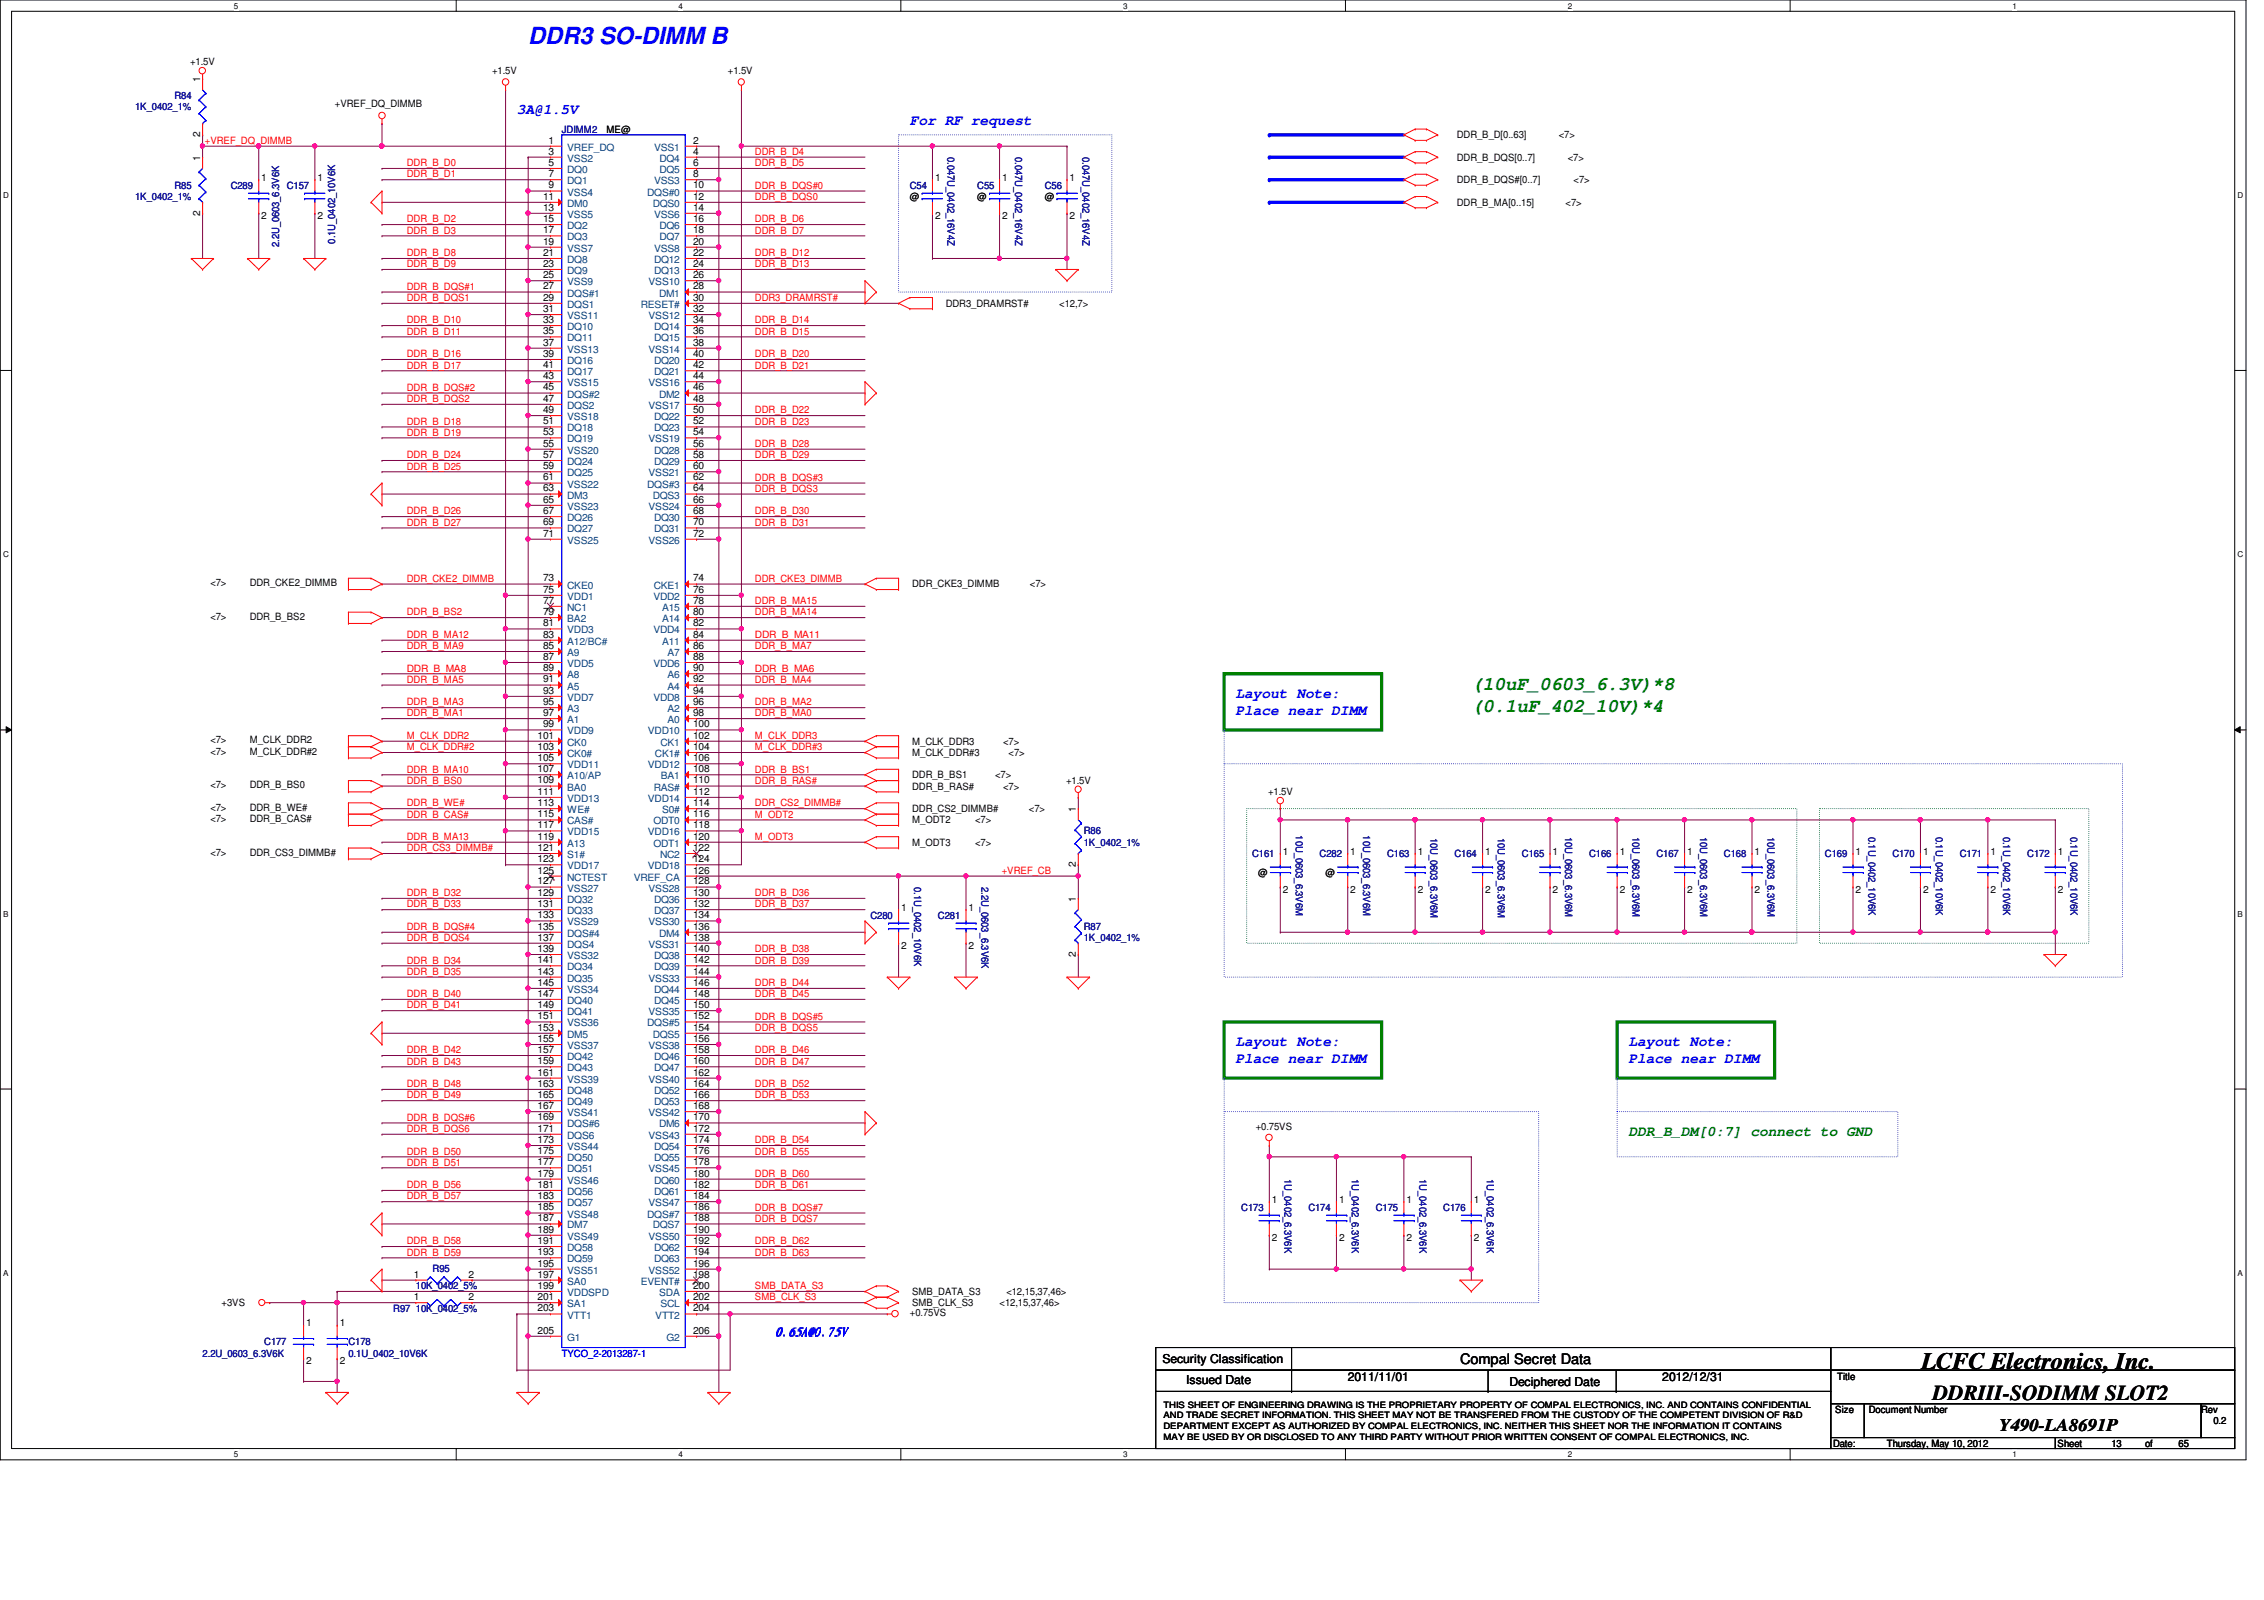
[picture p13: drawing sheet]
<svg xmlns="http://www.w3.org/2000/svg" width="297mm" height="210mm" viewBox="0 0 297 210" stroke-linecap="round" stroke-linejoin="round" font-family="sans-serif">
<defs><g id="words">
<text font-size="3.1" fill="#00f" x="69.3" y="5.8">DDR3 SO-DIMM B</text>
<text font-size="3.1" x="252.1" y="179.6">LCFC Electronics, Inc.</text>
<text font-size="2.8" x="253.6" y="183.7">DDRIII-SODIMM SLOT2</text>
<g font-size="2.5" fill="#008000">
<text x="193" y="90.5">(10uF_0603_6.3V)*8</text>
<text x="193" y="93.4">(0.1uF_402_10V)*4</text>
</g>
<text font-size="2.3" x="262.3" y="187.7">Y490-LA8691P</text>
<g font-size="1.9" fill="#00f">
<text x="67.8" y="14.9">3A@1.5V</text>
<text x="119.4" y="16.4">For RF request</text>
<text x="162.1" y="91.5">Layout Note:</text>
<text x="162.1" y="93.8">Place near DIMM</text>
<text x="162.1" y="137.2">Layout Note:</text>
<text x="213.7" y="137.2">Layout Note:</text>
<text x="162.1" y="139.4">Place near DIMM</text>
<text x="213.7" y="139.4">Place near DIMM</text>
</g>
<text font-size="1.9" fill="#008000" x="213.7" y="149">DDR_B_DM[0:7] connect to GND</text>
<text font-size="1.9" x="191.6" y="178.9">Compal Secret Data</text>
<text font-size="1.6" fill="#00f" x="101.8" y="175.1">0.65A@0.75V</text>
<g font-size="1.6">
<text x="152.5" y="178.8">Security Classification</text>
<text x="155.6" y="181.6">Issued Date</text>
<text x="176.8" y="181.2">2011/11/01</text>
<text x="198" y="181.8">Deciphered Date</text>
<text x="218.1" y="181.2">2012/12/31</text>
</g>
<g font-size="1.3">
<text x="24.9" y="8.6">+1.5V</text>
<text x="26.2" y="10.8" transform="rotate(-90 26.2 10.8)">1</text>
<text x="64.6" y="9.7">+1.5V</text>
<text x="95.5" y="9.7">+1.5V</text>
<text x="26.2" y="18" transform="rotate(-90 26.2 18)">2</text>
<text x="43.9" y="14">+VREF_DQ_DIMMB</text>
<text x="79.6" y="17.4">ME@</text>
<text x="26.2" y="21.1" transform="rotate(-90 26.2 21.1)">1</text>
<text x="34.3" y="23.7">1</text>
<text x="41.7" y="23.7">1</text>
<text x="72" y="18.8">1</text>
<text x="72" y="20.3">3</text>
<text x="72" y="21.8">5</text>
<text x="72" y="23.2">7</text>
<text x="90.9" y="18.8">2</text>
<text x="90.9" y="20.3">4</text>
<text x="90.9" y="21.8">6</text>
<text x="90.9" y="23.2">8</text>
<text x="122.7" y="23.7">1</text>
<text x="131.5" y="23.7">1</text>
<text x="140.3" y="23.7">1</text>
<text x="191.1" y="18.1">DDR_B_D[0..63]</text>
<text x="191.1" y="21.1">DDR_B_DQS[0..7]</text>
<text x="204.5" y="18.1">&lt;7&gt;</text>
<text x="205.7" y="21.1">&lt;7&gt;</text>
<text x="26.2" y="28.3" transform="rotate(-90 26.2 28.3)">2</text>
<text x="34.3" y="28.7">2</text>
<text x="41.7" y="28.7">2</text>
<text x="71.2" y="26.2">11</text>
<text x="71.2" y="27.6">13</text>
<text x="71.2" y="29.1">15</text>
<text x="72" y="24.7">9</text>
<text x="90.9" y="24.7">10</text>
<text x="90.9" y="26.2">12</text>
<text x="90.9" y="27.6">14</text>
<text x="90.9" y="29.1">16</text>
<text x="119.4" y="26.2">@</text>
<text x="122.7" y="28.7">2</text>
<text x="128.2" y="26.2">@</text>
<text x="131.5" y="28.7">2</text>
<text x="137.1" y="26.2">@</text>
<text x="140.3" y="28.7">2</text>
<text x="191.1" y="24">DDR_B_DQS#[0..7]</text>
<text x="191.1" y="27">DDR_B_MA[0..15]</text>
<text x="205.4" y="27">&lt;7&gt;</text>
<text x="206.5" y="24">&lt;7&gt;</text>
<text x="71.2" y="30.6">17</text>
<text x="71.2" y="32.1">19</text>
<text x="71.2" y="33.6">21</text>
<text x="71.2" y="35">23</text>
<text x="90.9" y="30.6">18</text>
<text x="90.9" y="32.1">20</text>
<text x="90.9" y="33.6">22</text>
<text x="90.9" y="35">24</text>
<text x="71.2" y="36.5">25</text>
<text x="71.2" y="38">27</text>
<text x="71.2" y="39.5">29</text>
<text x="71.2" y="40.9">31</text>
<text x="90.9" y="36.5">26</text>
<text x="90.9" y="38">28</text>
<text x="90.9" y="39.5">30</text>
<text x="90.9" y="40.9">32</text>
<text x="124.1" y="40.2">DDR3_DRAMRST#</text>
<text x="139" y="40.2">&lt;12,7&gt;</text>
<text x="71.2" y="42.4">33</text>
<text x="71.2" y="43.9">35</text>
<text x="71.2" y="45.3">37</text>
<text x="71.2" y="46.8">39</text>
<text x="90.9" y="42.4">34</text>
<text x="90.9" y="43.9">36</text>
<text x="90.9" y="45.3">38</text>
<text x="90.9" y="46.8">40</text>
<text x="71.2" y="48.3">41</text>
<text x="71.2" y="49.7">43</text>
<text x="71.2" y="51.2">45</text>
<text x="71.2" y="52.7">47</text>
<text x="90.9" y="48.3">42</text>
<text x="90.9" y="49.7">44</text>
<text x="90.9" y="51.2">46</text>
<text x="90.9" y="52.7">48</text>
<text x="71.2" y="54.2">49</text>
<text x="71.2" y="55.7">51</text>
<text x="71.2" y="57.1">53</text>
<text x="71.2" y="58.6">55</text>
<text x="90.9" y="54.2">50</text>
<text x="90.9" y="55.7">52</text>
<text x="90.9" y="57.1">54</text>
<text x="90.9" y="58.6">56</text>
<text x="71.2" y="60.1">57</text>
<text x="71.2" y="61.6">59</text>
<text x="71.2" y="63">61</text>
<text x="71.2" y="64.5">63</text>
<text x="71.2" y="66">65</text>
<text x="90.9" y="60.1">58</text>
<text x="90.9" y="61.6">60</text>
<text x="90.9" y="63">62</text>
<text x="90.9" y="64.5">64</text>
<text x="90.9" y="66">66</text>
<text x="71.2" y="67.4">67</text>
<text x="71.2" y="68.9">69</text>
<text x="71.2" y="70.4">71</text>
<text x="90.9" y="67.4">68</text>
<text x="90.9" y="68.9">70</text>
<text x="90.9" y="70.4">72</text>
<text x="27.6" y="76.9">&lt;7&gt;</text>
<text x="32.8" y="76.9">DDR_CKE2_DIMMB</text>
<text x="71.2" y="76.3">73</text>
<text x="71.2" y="77.8">75</text>
<text x="90.9" y="76.3">74</text>
<text x="90.9" y="77.8">76</text>
<text x="119.7" y="77">DDR_CKE3_DIMMB</text>
<text x="135.1" y="77">&lt;7&gt;</text>
<text x="27.6" y="81.3">&lt;7&gt;</text>
<text x="32.8" y="81.3">DDR_B_BS2</text>
<text x="71.2" y="83.7">83</text>
<text x="71.2" y="79.2">77</text>
<text x="71.2" y="80.7">79</text>
<text x="71.2" y="82.2">81</text>
<text x="90.9" y="83.7">84</text>
<text x="90.9" y="79.2">78</text>
<text x="90.9" y="80.7">80</text>
<text x="90.9" y="82.2">82</text>
<text x="71.2" y="85.1">85</text>
<text x="71.2" y="86.6">87</text>
<text x="71.2" y="88.1">89</text>
<text x="71.2" y="89.5">91</text>
<text x="90.9" y="85.1">86</text>
<text x="90.9" y="86.6">88</text>
<text x="90.9" y="88.1">90</text>
<text x="90.9" y="89.5">92</text>
<text x="71.2" y="91">93</text>
<text x="71.2" y="92.5">95</text>
<text x="71.2" y="93.9">97</text>
<text x="71.2" y="95.4">99</text>
<text x="90.9" y="91">94</text>
<text x="90.9" y="92.5">96</text>
<text x="90.9" y="93.9">98</text>
<text x="90.9" y="95.4">100</text>
<text x="27.6" y="97.5">&lt;7&gt;</text>
<text x="27.6" y="99">&lt;7&gt;</text>
<text x="32.8" y="97.5">M_CLK_DDR2</text>
<text x="32.8" y="99">M_CLK_DDR#2</text>
<text x="70.5" y="96.9">101</text>
<text x="70.5" y="98.4">103</text>
<text x="70.5" y="99.9">105</text>
<text x="70.5" y="101.3">107</text>
<text x="90.9" y="96.9">102</text>
<text x="90.9" y="98.4">104</text>
<text x="90.9" y="99.9">106</text>
<text x="90.9" y="101.3">108</text>
<text x="119.7" y="97.7">M_CLK_DDR3</text>
<text x="119.7" y="99.1">M_CLK_DDR#3</text>
<text x="131.6" y="97.7">&lt;7&gt;</text>
<text x="132.3" y="99.1">&lt;7&gt;</text>
<text x="27.6" y="103.4">&lt;7&gt;</text>
<text x="27.6" y="106.4">&lt;7&gt;</text>
<text x="27.6" y="107.9">&lt;7&gt;</text>
<text x="32.8" y="103.4">DDR_B_BS0</text>
<text x="32.8" y="106.4">DDR_B_WE#</text>
<text x="32.8" y="107.9">DDR_B_CAS#</text>
<text x="70.5" y="102.8">109</text>
<text x="70.5" y="104.3">111</text>
<text x="70.5" y="105.7">113</text>
<text x="70.5" y="107.2">115</text>
<text x="90.9" y="102.8">110</text>
<text x="90.9" y="104.3">112</text>
<text x="90.9" y="105.7">114</text>
<text x="90.9" y="107.2">116</text>
<text x="119.7" y="102.1">DDR_B_BS1</text>
<text x="119.7" y="103.6">DDR_B_RAS#</text>
<text x="119.7" y="106.5">DDR_CS2_DIMMB#</text>
<text x="119.7" y="108">M_ODT2</text>
<text x="127.9" y="108">&lt;7&gt;</text>
<text x="130.6" y="102.1">&lt;7&gt;</text>
<text x="131.6" y="103.6">&lt;7&gt;</text>
<text x="135" y="106.5">&lt;7&gt;</text>
<text x="139.9" y="102.8">+1.5V</text>
<text x="141.1" y="106.6" transform="rotate(-90 141.1 106.6)">1</text>
<text x="166.4" y="104.3">+1.5V</text>
<text x="27.6" y="112.3">&lt;7&gt;</text>
<text x="32.8" y="112.3">DDR_CS3_DIMMB#</text>
<text x="70.5" y="108.7">117</text>
<text x="70.5" y="110.2">119</text>
<text x="70.5" y="111.6">121</text>
<text x="70.5" y="113.1">123</text>
<text x="90.9" y="108.7">118</text>
<text x="90.9" y="110.2">120</text>
<text x="90.9" y="111.6">122</text>
<text x="90.9" y="113.1">124</text>
<text x="119.7" y="111">M_ODT3</text>
<text x="127.9" y="111">&lt;7&gt;</text>
<text x="141.1" y="113.7" transform="rotate(-90 141.1 113.7)">2</text>
<text x="168.3" y="112.1">1</text>
<text x="177.2" y="112.1">1</text>
<text x="186" y="112.1">1</text>
<text x="194.9" y="112.1">1</text>
<text x="203.7" y="112.1">1</text>
<text x="212.5" y="112.1">1</text>
<text x="221.4" y="112.1">1</text>
<text x="230.2" y="112.1">1</text>
<text x="243.5" y="112.1">1</text>
<text x="252.3" y="112.1">1</text>
<text x="261.2" y="112.1">1</text>
<text x="270" y="112.1">1</text>
<text x="70.5" y="114.6">125</text>
<text x="70.5" y="116">127</text>
<text x="70.5" y="117.5">129</text>
<text x="70.5" y="119">131</text>
<text x="90.9" y="114.6">126</text>
<text x="90.9" y="116">128</text>
<text x="90.9" y="117.5">130</text>
<text x="90.9" y="119">132</text>
<text x="118.2" y="119.5">1</text>
<text x="127.1" y="119.5">1</text>
<text x="141.1" y="118.3" transform="rotate(-90 141.1 118.3)">1</text>
<text x="165.1" y="114.9">@</text>
<text x="168.3" y="117.1">2</text>
<text x="173.9" y="114.9">@</text>
<text x="177.2" y="117.1">2</text>
<text x="186" y="117.1">2</text>
<text x="194.9" y="117.1">2</text>
<text x="203.7" y="117.1">2</text>
<text x="212.5" y="117.1">2</text>
<text x="221.4" y="117.1">2</text>
<text x="230.2" y="117.1">2</text>
<text x="243.5" y="117.1">2</text>
<text x="252.3" y="117.1">2</text>
<text x="261.2" y="117.1">2</text>
<text x="270" y="117.1">2</text>
<text x="70.5" y="120.5">133</text>
<text x="70.5" y="122">135</text>
<text x="70.5" y="123.4">137</text>
<text x="70.5" y="124.9">139</text>
<text x="90.9" y="120.5">134</text>
<text x="90.9" y="122">136</text>
<text x="90.9" y="123.4">138</text>
<text x="90.9" y="124.9">140</text>
<text x="118.2" y="124.5">2</text>
<text x="127.1" y="124.5">2</text>
<text x="141.1" y="125.5" transform="rotate(-90 141.1 125.5)">2</text>
<text x="70.5" y="126.4">141</text>
<text x="70.5" y="127.8">143</text>
<text x="70.5" y="129.3">145</text>
<text x="70.5" y="130.8">147</text>
<text x="90.9" y="126.4">142</text>
<text x="90.9" y="127.8">144</text>
<text x="90.9" y="129.3">146</text>
<text x="90.9" y="130.8">148</text>
<text x="70.5" y="132.2">149</text>
<text x="70.5" y="133.7">151</text>
<text x="70.5" y="135.2">153</text>
<text x="70.5" y="136.7">155</text>
<text x="90.9" y="132.2">150</text>
<text x="90.9" y="133.7">152</text>
<text x="90.9" y="135.2">154</text>
<text x="90.9" y="136.7">156</text>
<text x="70.5" y="138.1">157</text>
<text x="70.5" y="139.6">159</text>
<text x="70.5" y="141.1">161</text>
<text x="70.5" y="142.6">163</text>
<text x="90.9" y="138.1">158</text>
<text x="90.9" y="139.6">160</text>
<text x="90.9" y="141.1">162</text>
<text x="90.9" y="142.6">164</text>
<text x="70.5" y="144.1">165</text>
<text x="70.5" y="145.5">167</text>
<text x="70.5" y="147">169</text>
<text x="70.5" y="148.5">171</text>
<text x="70.5" y="149.9">173</text>
<text x="90.9" y="144.1">166</text>
<text x="90.9" y="145.5">168</text>
<text x="90.9" y="147">170</text>
<text x="90.9" y="148.5">172</text>
<text x="90.9" y="149.9">174</text>
<text x="164.8" y="148.2">+0.75VS</text>
<text x="70.5" y="151.4">175</text>
<text x="70.5" y="152.9">177</text>
<text x="70.5" y="154.3">179</text>
<text x="70.5" y="155.8">181</text>
<text x="90.9" y="151.4">176</text>
<text x="90.9" y="152.9">178</text>
<text x="90.9" y="154.3">180</text>
<text x="90.9" y="155.8">182</text>
<text x="70.5" y="157.3">183</text>
<text x="70.5" y="158.8">185</text>
<text x="70.5" y="160.2">187</text>
<text x="70.5" y="161.7">189</text>
<text x="90.9" y="157.3">184</text>
<text x="90.9" y="158.8">186</text>
<text x="90.9" y="160.2">188</text>
<text x="90.9" y="161.7">190</text>
<text x="166.9" y="157.8">1</text>
<text x="175.7" y="157.8">1</text>
<text x="184.5" y="157.8">1</text>
<text x="193.4" y="157.8">1</text>
<text x="54.3" y="167.6">1</text>
<text x="61.5" y="167.6">2</text>
<text x="70.5" y="163.2">191</text>
<text x="70.5" y="164.7">193</text>
<text x="70.5" y="166.2">195</text>
<text x="70.5" y="167.6">197</text>
<text x="90.9" y="163.2">192</text>
<text x="90.9" y="164.7">194</text>
<text x="90.9" y="166.2">196</text>
<text x="90.9" y="167.6">198</text>
<text x="166.9" y="162.8">2</text>
<text x="175.7" y="162.8">2</text>
<text x="184.5" y="162.8">2</text>
<text x="193.4" y="162.8">2</text>
<text x="29.1" y="171.4">+3VS</text>
<text x="40.2" y="174">1</text>
<text x="44.6" y="174">1</text>
<text x="54.3" y="170.6">1</text>
<text x="61.5" y="170.6">2</text>
<text x="70.5" y="169.1">199</text>
<text x="70.5" y="170.6">201</text>
<text x="70.5" y="172">203</text>
<text x="90.9" y="169.1">200</text>
<text x="90.9" y="170.6">202</text>
<text x="90.9" y="172">204</text>
<text x="119.4" y="172.7">+0.75VS</text>
<text x="119.7" y="169.9">SMB_DATA_S3</text>
<text x="119.7" y="171.4">SMB_CLK_S3</text>
<text x="131.1" y="171.4">&lt;12,15,37,46&gt;</text>
<text x="132" y="169.9">&lt;12,15,37,46&gt;</text>
<text x="40.2" y="179">2</text>
<text x="44.6" y="179">2</text>
<text x="70.5" y="175">205</text>
<text x="90.9" y="175">206</text>
<text x="240.8" y="185.3">Size</text>
<text x="241" y="181.1">Title</text>
<text x="245.2" y="185.3">Document Number</text>
<text x="288.8" y="185.3">Rev</text>
<text x="240.5" y="189.8">Date:</text>
<text x="247.6" y="189.8">Thursday, May 10, 2012</text>
<text x="270" y="189.8">Sheet</text>
<text x="277" y="189.8">13</text>
<text x="281.4" y="189.8">of</text>
<text x="285.8" y="189.8">65</text>
<text x="290.4" y="186.8">0.2</text>
</g>
<g font-size="1.3" fill="#000080">
<text x="17.7" y="14.4">1K_0402_1%</text>
<text x="22.9" y="13">R84</text>
<text x="73.7" y="17.4">JDIMM2</text>
<text x="124.3" y="20.6" transform="rotate(90 124.3 20.6)">0.047U_0402_16V4Z</text>
<text x="133.2" y="20.6" transform="rotate(90 133.2 20.6)">0.047U_0402_16V4Z</text>
<text x="142" y="20.6" transform="rotate(90 142 20.6)">0.047U_0402_16V4Z</text>
<text x="17.7" y="26.2">1K_0402_1%</text>
<text x="22.9" y="24.8">R85</text>
<text x="30.3" y="24.8">C289</text>
<text x="37.6" y="24.8">C157</text>
<text x="119.4" y="24.8">C54</text>
<text x="128.2" y="24.8">C55</text>
<text x="137.1" y="24.8">C56</text>
<text x="36.6" y="32.4" transform="rotate(-90 36.6 32.4)">2.2U_0603_6.3V6K</text>
<text x="44" y="32" transform="rotate(-90 44 32)">0.1U_0402_10V6K</text>
<text x="142.2" y="109.5">R86</text>
<text x="142.2" y="111">1K_0402_1%</text>
<text x="164.3" y="112.4">C161</text>
<text x="170" y="109.6" transform="rotate(90 170 109.6)">10U_0603_6.3V6M</text>
<text x="173.1" y="112.4">C282</text>
<text x="178.9" y="109.6" transform="rotate(90 178.9 109.6)">10U_0603_6.3V6M</text>
<text x="182" y="112.4">C163</text>
<text x="187.7" y="109.9" transform="rotate(90 187.7 109.9)">10U_0603_6.3V6M</text>
<text x="190.8" y="112.4">C164</text>
<text x="196.5" y="109.9" transform="rotate(90 196.5 109.9)">10U_0603_6.3V6M</text>
<text x="199.7" y="112.4">C165</text>
<text x="205.4" y="109.8" transform="rotate(90 205.4 109.8)">10U_0603_6.3V6M</text>
<text x="208.5" y="112.4">C166</text>
<text x="214.2" y="109.8" transform="rotate(90 214.2 109.8)">10U_0603_6.3V6M</text>
<text x="217.3" y="112.4">C167</text>
<text x="223.1" y="109.8" transform="rotate(90 223.1 109.8)">10U_0603_6.3V6M</text>
<text x="226.2" y="112.4">C168</text>
<text x="231.9" y="109.8" transform="rotate(90 231.9 109.8)">10U_0603_6.3V6M</text>
<text x="239.4" y="112.4">C169</text>
<text x="245.1" y="109.8" transform="rotate(90 245.1 109.8)">0.1U_0402_10V6K</text>
<text x="248.3" y="112.4">C170</text>
<text x="254" y="109.8" transform="rotate(90 254 109.8)">0.1U_0402_10V6K</text>
<text x="257.1" y="112.4">C171</text>
<text x="262.8" y="109.8" transform="rotate(90 262.8 109.8)">0.1U_0402_10V6K</text>
<text x="266" y="112.4">C172</text>
<text x="271.6" y="109.8" transform="rotate(90 271.6 109.8)">0.1U_0402_10V6K</text>
<text x="119.9" y="116.4" transform="rotate(90 119.9 116.4)">0.1U_0402_10V6K</text>
<text x="128.8" y="116.4" transform="rotate(90 128.8 116.4)">2.2U_0603_6.3V6K</text>
<text x="114.2" y="120.5">C280</text>
<text x="123.1" y="120.5">C281</text>
<text x="142.2" y="122">R87</text>
<text x="142.2" y="123.5">1K_0402_1%</text>
<text x="168.5" y="154.7" transform="rotate(90 168.5 154.7)">1U_0402_6.3V6K</text>
<text x="177.4" y="154.7" transform="rotate(90 177.4 154.7)">1U_0402_6.3V6K</text>
<text x="186.2" y="154.7" transform="rotate(90 186.2 154.7)">1U_0402_6.3V6K</text>
<text x="195.1" y="154.7" transform="rotate(90 195.1 154.7)">1U_0402_6.3V6K</text>
<text x="162.9" y="158.8">C173</text>
<text x="171.7" y="158.8">C174</text>
<text x="180.5" y="158.8">C175</text>
<text x="189.4" y="158.8">C176</text>
<text x="56.8" y="166.9">R95</text>
<text x="51.6" y="172.1">R97 10K_0402_5%</text>
<text x="54.6" y="169.1">10K_0402_5%</text>
<text x="26.6" y="178">2.2U_0603_6.3V6K</text>
<text x="34.7" y="176.5">C177</text>
<text x="45.7" y="176.5">C178</text>
<text x="45.7" y="178">0.1U_0402_10V6K</text>
</g>
<g font-size="1.3" fill="#f00">
<text x="26.9" y="18.9">+VREF_DQ_DIMMB</text>
<text x="53.4" y="21.8">DDR_B_D0</text>
<text x="53.4" y="23.3">DDR_B_D1</text>
<text x="99.1" y="21.8">DDR_B_D5</text>
<text x="99.1" y="20.3">DDR_B_D4</text>
<text x="53.4" y="29.2">DDR_B_D2</text>
<text x="99.1" y="24.8">DDR_B_DQS#0</text>
<text x="99.1" y="29.2">DDR_B_D6</text>
<text x="99.1" y="26.2">DDR_B_DQS0</text>
<text x="53.4" y="30.6">DDR_B_D3</text>
<text x="53.4" y="35.1">DDR_B_D9</text>
<text x="53.4" y="33.6">DDR_B_D8</text>
<text x="99.1" y="33.6">DDR_B_D12</text>
<text x="99.1" y="30.6">DDR_B_D7</text>
<text x="99.1" y="35.1">DDR_B_D13</text>
<text x="53.4" y="38">DDR_B_DQS#1</text>
<text x="53.4" y="39.5">DDR_B_DQS1</text>
<text x="99.1" y="39.5">DDR3_DRAMRST#</text>
<text x="53.4" y="42.4">DDR_B_D10</text>
<text x="53.4" y="46.9">DDR_B_D16</text>
<text x="53.4" y="43.9">DDR_B_D11</text>
<text x="99.1" y="42.4">DDR_B_D14</text>
<text x="99.1" y="46.9">DDR_B_D20</text>
<text x="99.1" y="43.9">DDR_B_D15</text>
<text x="53.4" y="52.7">DDR_B_DQS2</text>
<text x="53.4" y="51.3">DDR_B_DQS#2</text>
<text x="53.4" y="48.3">DDR_B_D17</text>
<text x="99.1" y="48.3">DDR_B_D21</text>
<text x="53.4" y="57.1">DDR_B_D19</text>
<text x="53.4" y="55.7">DDR_B_D18</text>
<text x="99.1" y="54.2">DDR_B_D22</text>
<text x="99.1" y="58.6">DDR_B_D28</text>
<text x="99.1" y="55.7">DDR_B_D23</text>
<text x="53.4" y="61.6">DDR_B_D25</text>
<text x="53.4" y="60.1">DDR_B_D24</text>
<text x="99.1" y="64.5">DDR_B_DQS3</text>
<text x="99.1" y="60.1">DDR_B_D29</text>
<text x="99.1" y="63.1">DDR_B_DQS#3</text>
<text x="53.4" y="67.5">DDR_B_D26</text>
<text x="53.4" y="69">DDR_B_D27</text>
<text x="99.1" y="69">DDR_B_D31</text>
<text x="99.1" y="67.5">DDR_B_D30</text>
<text x="53.4" y="76.3">DDR_CKE2_DIMMB</text>
<text x="99.1" y="76.3">DDR_CKE3_DIMMB</text>
<text x="53.4" y="83.7">DDR_B_MA12</text>
<text x="53.4" y="80.7">DDR_B_BS2</text>
<text x="99.1" y="79.2">DDR_B_MA15</text>
<text x="99.1" y="80.7">DDR_B_MA14</text>
<text x="99.1" y="83.7">DDR_B_MA11</text>
<text x="53.4" y="88.1">DDR_B_MA8</text>
<text x="53.4" y="85.2">DDR_B_MA9</text>
<text x="53.4" y="89.6">DDR_B_MA5</text>
<text x="99.1" y="85.2">DDR_B_MA7</text>
<text x="99.1" y="88.1">DDR_B_MA6</text>
<text x="99.1" y="89.6">DDR_B_MA4</text>
<text x="53.4" y="92.5">DDR_B_MA3</text>
<text x="53.4" y="94">DDR_B_MA1</text>
<text x="99.1" y="94">DDR_B_MA0</text>
<text x="99.1" y="92.5">DDR_B_MA2</text>
<text x="53.4" y="101.3">DDR_B_MA10</text>
<text x="53.4" y="96.9">M_CLK_DDR2</text>
<text x="53.4" y="98.4">M_CLK_DDR#2</text>
<text x="99.1" y="101.3">DDR_B_BS1</text>
<text x="99.1" y="96.9">M_CLK_DDR3</text>
<text x="99.1" y="98.4">M_CLK_DDR#3</text>
<text x="53.4" y="105.8">DDR_B_WE#</text>
<text x="53.4" y="102.8">DDR_B_BS0</text>
<text x="53.4" y="107.3">DDR_B_CAS#</text>
<text x="99.1" y="102.8">DDR_B_RAS#</text>
<text x="99.1" y="105.8">DDR_CS2_DIMMB#</text>
<text x="99.1" y="107.3">M_ODT2</text>
<text x="53.4" y="111.7">DDR_CS3_DIMMB#</text>
<text x="53.4" y="110.2">DDR_B_MA13</text>
<text x="99.1" y="110.2">M_ODT3</text>
<text x="53.4" y="119">DDR_B_D33</text>
<text x="53.4" y="117.6">DDR_B_D32</text>
<text x="99.1" y="117.6">DDR_B_D36</text>
<text x="99.1" y="119">DDR_B_D37</text>
<text x="131.4" y="114.6">+VREF_CB</text>
<text x="53.4" y="123.4">DDR_B_DQS4</text>
<text x="53.4" y="122">DDR_B_DQS#4</text>
<text x="99.1" y="124.9">DDR_B_D38</text>
<text x="53.4" y="127.9">DDR_B_D35</text>
<text x="53.4" y="130.8">DDR_B_D40</text>
<text x="53.4" y="126.4">DDR_B_D34</text>
<text x="99.1" y="126.4">DDR_B_D39</text>
<text x="99.1" y="129.4">DDR_B_D44</text>
<text x="99.1" y="130.8">DDR_B_D45</text>
<text x="53.4" y="132.3">DDR_B_D41</text>
<text x="99.1" y="133.8">DDR_B_DQS#5</text>
<text x="99.1" y="135.3">DDR_B_DQS5</text>
<text x="53.4" y="138.2">DDR_B_D42</text>
<text x="53.4" y="139.7">DDR_B_D43</text>
<text x="53.4" y="142.6">DDR_B_D48</text>
<text x="99.1" y="138.2">DDR_B_D46</text>
<text x="99.1" y="142.6">DDR_B_D52</text>
<text x="99.1" y="139.7">DDR_B_D47</text>
<text x="53.4" y="148.5">DDR_B_DQS6</text>
<text x="53.4" y="147">DDR_B_DQS#6</text>
<text x="53.4" y="144.1">DDR_B_D49</text>
<text x="99.1" y="150">DDR_B_D54</text>
<text x="99.1" y="144.1">DDR_B_D53</text>
<text x="53.4" y="152.9">DDR_B_D51</text>
<text x="53.4" y="155.9">DDR_B_D56</text>
<text x="53.4" y="151.5">DDR_B_D50</text>
<text x="99.1" y="154.4">DDR_B_D60</text>
<text x="99.1" y="151.5">DDR_B_D55</text>
<text x="99.1" y="155.9">DDR_B_D61</text>
<text x="53.4" y="157.4">DDR_B_D57</text>
<text x="99.1" y="160.3">DDR_B_DQS7</text>
<text x="99.1" y="158.8">DDR_B_DQS#7</text>
<text x="53.4" y="164.7">DDR_B_D59</text>
<text x="53.4" y="163.2">DDR_B_D58</text>
<text x="99.1" y="164.7">DDR_B_D63</text>
<text x="99.1" y="163.2">DDR_B_D62</text>
<text x="99.1" y="170.6">SMB_CLK_S3</text>
<text x="99.1" y="169.1">SMB_DATA_S3</text>
</g>
<g font-size="1.3" fill="#004080">
<text x="74.4" y="19.8">VREF_DQ</text>
<text x="74.4" y="21.2">VSS2</text>
<text x="74.4" y="22.7">DQ0</text>
<text x="85.8" y="19.8">VSS1</text>
<text x="86.5" y="21.2">DQ4</text>
<text x="86.5" y="22.7">DQ5</text>
<text x="74.4" y="24.2">DQ1</text>
<text x="74.4" y="25.7">VSS4</text>
<text x="74.4" y="27.1">DM0</text>
<text x="74.4" y="28.6">VSS5</text>
<text x="84.9" y="25.7">DQS#0</text>
<text x="85.6" y="27.1">DQS0</text>
<text x="85.8" y="24.2">VSS3</text>
<text x="85.8" y="28.6">VSS6</text>
<text x="74.4" y="30.1">DQ2</text>
<text x="74.4" y="31.5">DQ3</text>
<text x="74.4" y="33">VSS7</text>
<text x="74.4" y="34.5">DQ8</text>
<text x="74.4" y="35.9">DQ9</text>
<text x="85.8" y="33">VSS8</text>
<text x="85.8" y="34.5">DQ12</text>
<text x="85.8" y="35.9">DQ13</text>
<text x="86.5" y="30.1">DQ6</text>
<text x="86.5" y="31.5">DQ7</text>
<text x="74.4" y="37.4">VSS9</text>
<text x="74.4" y="38.9">DQS#1</text>
<text x="74.4" y="40.4">DQS1</text>
<text x="74.4" y="41.9">VSS11</text>
<text x="84.1" y="40.4">RESET#</text>
<text x="85.1" y="37.4">VSS10</text>
<text x="85.1" y="41.9">VSS12</text>
<text x="86.5" y="38.9">DM1</text>
<text x="74.4" y="43.3">DQ10</text>
<text x="74.4" y="44.8">DQ11</text>
<text x="74.4" y="46.3">VSS13</text>
<text x="74.4" y="47.8">DQ16</text>
<text x="85.1" y="46.3">VSS14</text>
<text x="85.8" y="43.3">DQ14</text>
<text x="85.8" y="44.8">DQ15</text>
<text x="85.8" y="47.8">DQ20</text>
<text x="74.4" y="49.2">DQ17</text>
<text x="74.4" y="50.7">VSS15</text>
<text x="74.4" y="52.2">DQS#2</text>
<text x="74.4" y="53.6">DQS2</text>
<text x="85.1" y="50.7">VSS16</text>
<text x="85.1" y="53.6">VSS17</text>
<text x="85.8" y="49.2">DQ21</text>
<text x="86.5" y="52.2">DM2</text>
<text x="74.4" y="55.1">VSS18</text>
<text x="74.4" y="56.6">DQ18</text>
<text x="74.4" y="58">DQ19</text>
<text x="74.4" y="59.5">VSS20</text>
<text x="85.1" y="58">VSS19</text>
<text x="85.8" y="55.1">DQ22</text>
<text x="85.8" y="56.6">DQ23</text>
<text x="85.8" y="59.5">DQ28</text>
<text x="74.4" y="61">DQ24</text>
<text x="74.4" y="62.5">DQ25</text>
<text x="74.4" y="64">VSS22</text>
<text x="74.4" y="65.4">DM3</text>
<text x="84.9" y="64">DQS#3</text>
<text x="85.1" y="62.5">VSS21</text>
<text x="85.6" y="65.4">DQS3</text>
<text x="85.8" y="61">DQ29</text>
<text x="74.4" y="66.9">VSS23</text>
<text x="74.4" y="68.4">DQ26</text>
<text x="74.4" y="69.8">DQ27</text>
<text x="74.4" y="71.3">VSS25</text>
<text x="85.1" y="66.9">VSS24</text>
<text x="85.1" y="71.3">VSS26</text>
<text x="85.8" y="68.4">DQ30</text>
<text x="85.8" y="69.8">DQ31</text>
<text x="74.4" y="77.2">CKE0</text>
<text x="85.8" y="77.2">CKE1</text>
<text x="74.4" y="78.7">VDD1</text>
<text x="74.4" y="80.1">NC1</text>
<text x="74.4" y="81.6">BA2</text>
<text x="74.4" y="83.1">VDD3</text>
<text x="85.7" y="78.7">VDD2</text>
<text x="85.7" y="83.1">VDD4</text>
<text x="86.9" y="80.1">A15</text>
<text x="86.9" y="81.6">A14</text>
<text x="74.4" y="84.6">A12/BC#</text>
<text x="74.4" y="86.1">A9</text>
<text x="74.4" y="87.5">VDD5</text>
<text x="74.4" y="89">A8</text>
<text x="85.7" y="87.5">VDD6</text>
<text x="86.9" y="84.6">A11</text>
<text x="87.6" y="86.1">A7</text>
<text x="87.6" y="89">A6</text>
<text x="74.4" y="90.5">A5</text>
<text x="74.4" y="91.9">VDD7</text>
<text x="74.4" y="93.4">A3</text>
<text x="74.4" y="94.9">A1</text>
<text x="85.7" y="91.9">VDD8</text>
<text x="87.6" y="90.5">A4</text>
<text x="87.6" y="93.4">A2</text>
<text x="87.6" y="94.9">A0</text>
<text x="74.4" y="96.4">VDD9</text>
<text x="74.4" y="97.8">CK0</text>
<text x="74.4" y="99.3">CK0#</text>
<text x="74.4" y="100.8">VDD11</text>
<text x="85" y="96.4">VDD10</text>
<text x="85" y="100.8">VDD12</text>
<text x="85.9" y="99.3">CK1#</text>
<text x="86.7" y="97.8">CK1</text>
<text x="74.4" y="102.2">A10/AP</text>
<text x="74.4" y="103.7">BA0</text>
<text x="74.4" y="105.2">VDD13</text>
<text x="74.4" y="106.7">WE#</text>
<text x="85" y="105.2">VDD14</text>
<text x="85.8" y="103.7">RAS#</text>
<text x="86.7" y="102.2">BA1</text>
<text x="86.9" y="106.7">S0#</text>
<text x="74.4" y="108.2">CAS#</text>
<text x="74.4" y="109.6">VDD15</text>
<text x="74.4" y="111.1">A13</text>
<text x="74.4" y="112.6">S1#</text>
<text x="85" y="109.6">VDD16</text>
<text x="85.7" y="108.2">ODT0</text>
<text x="85.7" y="111.1">ODT1</text>
<text x="86.6" y="112.6">NC2</text>
<text x="74.4" y="114">VDD17</text>
<text x="74.4" y="115.5">NCTEST</text>
<text x="74.4" y="117">VSS27</text>
<text x="74.4" y="118.4">DQ32</text>
<text x="74.4" y="119.9">DQ33</text>
<text x="83.1" y="115.5">VREF_CA</text>
<text x="85" y="114">VDD18</text>
<text x="85.1" y="117">VSS28</text>
<text x="85.8" y="118.4">DQ36</text>
<text x="85.8" y="119.9">DQ37</text>
<text x="74.4" y="121.4">VSS29</text>
<text x="74.4" y="122.9">DQS#4</text>
<text x="74.4" y="124.3">DQS4</text>
<text x="74.4" y="125.8">VSS32</text>
<text x="85.1" y="121.4">VSS30</text>
<text x="85.1" y="124.3">VSS31</text>
<text x="85.8" y="125.8">DQ38</text>
<text x="86.5" y="122.9">DM4</text>
<text x="74.4" y="127.3">DQ34</text>
<text x="74.4" y="128.8">DQ35</text>
<text x="74.4" y="130.3">VSS34</text>
<text x="74.4" y="131.7">DQ40</text>
<text x="85.1" y="128.8">VSS33</text>
<text x="85.8" y="127.3">DQ39</text>
<text x="85.8" y="130.3">DQ44</text>
<text x="85.8" y="131.7">DQ45</text>
<text x="74.4" y="133.2">DQ41</text>
<text x="74.4" y="134.7">VSS36</text>
<text x="74.4" y="136.1">DM5</text>
<text x="74.4" y="137.6">VSS37</text>
<text x="84.9" y="134.7">DQS#5</text>
<text x="85.1" y="133.2">VSS35</text>
<text x="85.1" y="137.6">VSS38</text>
<text x="85.6" y="136.1">DQS5</text>
<text x="74.4" y="139.1">DQ42</text>
<text x="74.4" y="140.5">DQ43</text>
<text x="74.4" y="142">VSS39</text>
<text x="74.4" y="143.5">DQ48</text>
<text x="85.1" y="142">VSS40</text>
<text x="85.8" y="139.1">DQ46</text>
<text x="85.8" y="140.5">DQ47</text>
<text x="85.8" y="143.5">DQ52</text>
<text x="74.4" y="145">DQ49</text>
<text x="74.4" y="146.4">VSS41</text>
<text x="74.4" y="147.9">DQS#6</text>
<text x="74.4" y="149.4">DQS6</text>
<text x="85.1" y="146.4">VSS42</text>
<text x="85.1" y="149.4">VSS43</text>
<text x="85.8" y="145">DQ53</text>
<text x="86.5" y="147.9">DM6</text>
<text x="74.4" y="150.9">VSS44</text>
<text x="74.4" y="152.4">DQ50</text>
<text x="74.4" y="153.8">DQ51</text>
<text x="74.4" y="155.3">VSS46</text>
<text x="85.1" y="153.8">VSS45</text>
<text x="85.8" y="150.9">DQ54</text>
<text x="85.8" y="152.4">DQ55</text>
<text x="85.8" y="155.3">DQ60</text>
<text x="74.4" y="156.8">DQ56</text>
<text x="74.4" y="158.2">DQ57</text>
<text x="74.4" y="159.7">VSS48</text>
<text x="74.4" y="161.2">DM7</text>
<text x="84.9" y="159.7">DQS#7</text>
<text x="85.1" y="158.2">VSS47</text>
<text x="85.6" y="161.2">DQS7</text>
<text x="85.8" y="156.8">DQ61</text>
<text x="74.4" y="162.6">VSS49</text>
<text x="74.4" y="164.1">DQ58</text>
<text x="74.4" y="165.6">DQ59</text>
<text x="74.4" y="167.1">VSS51</text>
<text x="85.1" y="162.6">VSS50</text>
<text x="85.1" y="167.1">VSS52</text>
<text x="85.8" y="164.1">DQ62</text>
<text x="85.8" y="165.6">DQ63</text>
<text x="74.4" y="168.5">SA0</text>
<text x="74.4" y="170">VDDSPD</text>
<text x="74.4" y="171.5">SA1</text>
<text x="74.4" y="173">VTT1</text>
<text x="84.1" y="168.5">EVENT#</text>
<text x="86" y="173">VTT2</text>
<text x="86.5" y="170">SDA</text>
<text x="86.7" y="171.5">SCL</text>
<text x="74.4" y="175.9">G1</text>
<text x="87.5" y="175.9">G2</text>
</g>
<text font-size="1.3" fill="#00f" x="73.7" y="178">TYCO_2-2013287-1</text>
<g font-size="1.1">
<text x="30.7" y="1.1">5</text>
<text x="89" y="1.1">4</text>
<text x="147.4" y="1.1">3</text>
<text x="205.7" y="1.1">2</text>
<text x="264" y="1.1">1</text>
<text x=".4" y="26">D</text>
<text x="293.6" y="26">D</text>
<text x=".4" y="73.1">C</text>
<text x="293.6" y="73.1">C</text>
<text x=".4" y="120.3">B</text>
<text x="293.6" y="120.3">B</text>
<text x=".4" y="167.4">A</text>
<text x="293.6" y="167.4">A</text>
<text x="152.7" y="184.7">THIS SHEET OF ENGINEERING DRAWING IS THE PROPRIETARY PROPERTY OF COMPAL ELECTRONICS, INC. AND CONTAINS CONFIDENTIAL</text>
<text x="30.7" y="191.2">5</text>
<text x="89" y="191.2">4</text>
<text x="147.4" y="191.2">3</text>
<text x="152.6" y="188.8">MAY BE USED BY OR DISCLOSED TO ANY THIRD PARTY WITHOUT PRIOR WRITTEN CONSENT OF COMPAL ELECTRONICS, INC.</text>
<text x="152.7" y="187.5">DEPARTMENT EXCEPT AS AUTHORIZED BY COMPAL ELECTRONICS, INC. NEITHER THIS SHEET NOR THE INFORMATION IT CONTAINS</text>
<text x="152.7" y="186.1">AND TRADE SECRET INFORMATION. THIS SHEET MAY NOT BE TRANSFERED FROM THE CUSTODY OF THE COMPETENT DIVISION OF R&amp;D</text>
<text x="205.7" y="191.2">2</text>
<text x="264" y="191.2">1</text>
</g>
</g></defs>
<path d="M0 0h294.7v191.5h-294.7zM1.5 1.5h291.7v188.5h-291.7z" fill="none" stroke="#000" stroke-width=".13"/>
<g fill="#fff">
<path d="M30.7 .2h.6v1.2h-.6z"/>
<path d="M30.7 190.2h.6v1.2h-.6z"/>
</g>
<path d="M59.9 0v1.5M59.9 190v1.5" fill="none" stroke="#000" stroke-width=".13"/>
<g fill="#fff">
<path d="M89 .2h.6v1.2h-.6z"/>
<path d="M89 190.2h.6v1.2h-.6z"/>
</g>
<path d="M118.2 0v1.5M118.2 190v1.5" fill="none" stroke="#000" stroke-width=".13"/>
<g fill="#fff">
<path d="M147.4 .2h.6v1.2h-.6z"/>
<path d="M147.4 190.2h.6v1.2h-.6z"/>
</g>
<path d="M176.5 0v1.5M176.5 190v1.5" fill="none" stroke="#000" stroke-width=".13"/>
<g fill="#fff">
<path d="M205.7 .2h.6v1.2h-.6z"/>
<path d="M205.7 190.2h.6v1.2h-.6z"/>
</g>
<path d="M234.9 0v1.5M234.9 190v1.5" fill="none" stroke="#000" stroke-width=".13"/>
<g fill="#fff">
<path d="M264 .2h.6v1.2h-.6z"/>
<path d="M264 190.2h.6v1.2h-.6z"/>
<path d="M.4 25h.8v1.2h-.8z"/>
<path d="M293.6 25h.7v1.2h-.7z"/>
<path d="M.4 72.1h.8v1.2h-.8z"/>
<path d="M293.6 72.1h.7v1.2h-.7z"/>
</g>
<path d="M0 48.6h1.5M293.2 48.6h1.5" fill="none" stroke="#000" stroke-width=".13"/>
<g fill="#fff">
<path d="M.4 119.3h.7v1.2h-.7z"/>
<path d="M293.6 119.3h.7v1.2h-.7z"/>
</g>
<path d="M0 95.8h1.5M.8 95.3l.7 .5-.7 .3zM293.2 95.8l.7-.5v.8zM293.2 95.8h1.5" fill="none" stroke="#000" stroke-width=".13"/>
<path d="M.8 95.3l.7 .5-.7 .3zM293.2 95.8l.7-.5v.8z" fill="#000"/>
<g fill="#fff">
<path d="M.4 166.4h.7v1.2h-.7z"/>
<path d="M293.6 166.4h.7v1.2h-.7z"/>
</g>
<path d="M0 142.9h1.5M293.2 142.9h1.5" fill="none" stroke="#000" stroke-width=".13"/>
<path d="M117.9 17.7h28v20.6h-28zM160.6 95.8h.1M160.6 100.2h117.9v28h-117.9zM160.6 100.2v-4.4M160.6 145.8v-4.4M160.6 141.4h.1M160.6 145.8h41.3v25.1h-41.3zM212.2 145.8v-4.4M212.2 141.4h.1M212.2 145.8h36.8v6h-36.8z" fill="none" stroke="#00f" stroke-width=".13" stroke-dasharray="0 .3"/>
<path d="M160.6 88.4h20.7v7.4h-20.7zM160.6 134.1h20.7v7.3h-20.7zM212.2 134.1h20.6v7.3h-20.6z" fill="none" stroke="#008000" stroke-width=".42"/>
<path d="M163.6 106.1h72.2v17.6h-72.2zM238.7 106.1h35.4v17.6h-35.4z" fill="none" stroke="#008000" stroke-width=".13" stroke-dasharray="0 .3"/>
<path d="M97.3 82.5h.1M97.3 82.5v4.4M91.4 113.5h.1M91.4 113.5h5.9M67.8 172.4h.1M67.8 172.4v7.3M95.8 172.4h.1M95.8 172.4h20.6" fill="none" stroke="#800040" stroke-width=".13"/>
<circle cx="97.2" cy="82.5" r=".29" fill="#f0f"/>
<circle cx="97.2" cy="82.5" r=".29" fill="none" stroke="#f0f" stroke-width=".13"/>
<path d="M97.3 100.2h.1M97.3 100.2v4.4" fill="none" stroke="#800040" stroke-width=".13"/>
<circle cx="97.2" cy="100.2" r=".29" fill="#f0f"/>
<circle cx="97.2" cy="100.2" r=".29" fill="none" stroke="#f0f" stroke-width=".13"/>
<path d="M97.3 91.4h.1M97.3 91.4v4.4" fill="none" stroke="#800040" stroke-width=".13"/>
<circle cx="97.2" cy="91.3" r=".29" fill="#f0f"/>
<circle cx="97.2" cy="91.3" r=".29" fill="none" stroke="#f0f" stroke-width=".13"/>
<path d="M91.4 148.8h.1M91.4 148.8h2.9M44.2 170.9h.1M44.2 170.9h10.4" fill="none" stroke="#800040" stroke-width=".13"/>
<circle cx="44.2" cy="170.9" r=".29" fill="#f0f"/>
<circle cx="44.2" cy="170.9" r=".29" fill="none" stroke="#f0f" stroke-width=".13"/>
<path d="M94.3 116.4h.1M94.3 116.4v4.4M91.4 172.4h.1M91.4 172.4h4.4" fill="none" stroke="#800040" stroke-width=".13"/>
<circle cx="94.3" cy="116.3" r=".29" fill="#f0f"/>
<circle cx="94.3" cy="116.3" r=".29" fill="none" stroke="#f0f" stroke-width=".13"/>
<path d="M94.3 123.7h.1M94.3 123.7v4.5M91.4 157.6h.1M91.4 157.6h2.9" fill="none" stroke="#800040" stroke-width=".13"/>
<circle cx="94.3" cy="123.7" r=".29" fill="#f0f"/>
<circle cx="94.3" cy="123.7" r=".29" fill="none" stroke="#f0f" stroke-width=".13"/>
<path d="M95.8 172.4h.1M95.8 172.4v7.3" fill="none" stroke="#800040" stroke-width=".13"/>
<circle cx="95.8" cy="172.4" r=".29" fill="#f0f"/>
<circle cx="95.8" cy="172.4" r=".29" fill="none" stroke="#f0f" stroke-width=".13"/>
<path d="M67.8 179.7h.1M67.8 179.7h28M94.3 175.3h.1M94.3 175.3v7.4" fill="none" stroke="#800040" stroke-width=".13"/>
<circle cx="94.3" cy="175.3" r=".29" fill="#f0f"/>
<circle cx="94.3" cy="175.3" r=".29" fill="none" stroke="#f0f" stroke-width=".13"/>
<path d="M94.3 137h.1M94.3 137v4.4" fill="none" stroke="#800040" stroke-width=".13"/>
<circle cx="94.3" cy="137" r=".29" fill="#f0f"/>
<circle cx="94.3" cy="137" r=".29" fill="none" stroke="#f0f" stroke-width=".13"/>
<path d="M97.3 95.8h.1M97.3 95.8v4.4" fill="none" stroke="#800040" stroke-width=".13"/>
<circle cx="97.2" cy="95.7" r=".29" fill="#f0f"/>
<circle cx="97.2" cy="95.7" r=".29" fill="none" stroke="#f0f" stroke-width=".13"/>
<path d="M91.4 128.2h.1M91.4 128.2h2.9M94.3 162.1h.1M94.3 162.1v4.4" fill="none" stroke="#800040" stroke-width=".13"/>
<circle cx="94.3" cy="162" r=".29" fill="#f0f"/>
<circle cx="94.3" cy="162" r=".29" fill="none" stroke="#f0f" stroke-width=".13"/>
<path d="M91.4 95.8h.1M91.4 95.8h5.9M94.3 128.2h.1M94.3 128.2v4.4M91.4 162.1h.1M91.4 162.1h2.9" fill="none" stroke="#800040" stroke-width=".13"/>
<circle cx="94.3" cy="128.2" r=".29" fill="#f0f"/>
<circle cx="94.3" cy="128.2" r=".29" fill="none" stroke="#f0f" stroke-width=".13"/>
<path d="M97.3 78.1h.1M97.3 78.1v4.4h-5.9M91.4 82.5h.1M91.4 86.9h.1M91.4 86.9h5.9M91.4 104.6h.1M91.4 104.6h5.9M91.4 141.4h.1M91.4 141.4h2.9M94.3 153.2h.1M94.3 153.2v4.4" fill="none" stroke="#800040" stroke-width=".13"/>
<circle cx="94.3" cy="153.2" r=".29" fill="#f0f"/>
<circle cx="94.3" cy="153.2" r=".29" fill="none" stroke="#f0f" stroke-width=".13"/>
<path d="M97.3 104.6h.1M97.3 104.6v4.4" fill="none" stroke="#800040" stroke-width=".13"/>
<circle cx="97.2" cy="104.6" r=".29" fill="#f0f"/>
<circle cx="97.2" cy="104.6" r=".29" fill="none" stroke="#f0f" stroke-width=".13"/>
<path d="M91.4 78.1h.1M91.4 78.1h5.9M94.3 145.8h.1M94.3 145.8v3" fill="none" stroke="#800040" stroke-width=".13"/>
<circle cx="94.3" cy="145.8" r=".29" fill="#f0f"/>
<circle cx="94.3" cy="145.8" r=".29" fill="none" stroke="#f0f" stroke-width=".13"/>
<path d="M97.3 109h.1M97.3 109v4.5M91.4 166.5h.1M91.4 166.5h2.9" fill="none" stroke="#800040" stroke-width=".13"/>
<circle cx="97.2" cy="109" r=".29" fill="#f0f"/>
<circle cx="97.2" cy="109" r=".29" fill="none" stroke="#f0f" stroke-width=".13"/>
<path d="M91.4 100.2h.1M91.4 100.2h5.9M94.3 141.4h.1M94.3 141.4v4.4" fill="none" stroke="#800040" stroke-width=".13"/>
<circle cx="94.3" cy="141.4" r=".29" fill="#f0f"/>
<circle cx="94.3" cy="141.4" r=".29" fill="none" stroke="#f0f" stroke-width=".13"/>
<path d="M97.3 86.9h.1M97.3 86.9v4.5" fill="none" stroke="#800040" stroke-width=".13"/>
<circle cx="97.2" cy="86.9" r=".29" fill="#f0f"/>
<circle cx="97.2" cy="86.9" r=".29" fill="none" stroke="#f0f" stroke-width=".13"/>
<path d="M91.4 91.4h.1M91.4 91.4h5.9M91.4 109h.1M91.4 116.4h.1M91.4 109h5.9M91.4 116.4h2.9M91.4 123.7h.1M94.3 120.8h.1M94.3 120.8v2.9h-2.9M91.4 145.8h.1M91.4 145.8h2.9" fill="none" stroke="#800040" stroke-width=".13"/>
<circle cx="94.3" cy="120.8" r=".29" fill="#f0f"/>
<circle cx="94.3" cy="120.8" r=".29" fill="none" stroke="#f0f" stroke-width=".13"/>
<path d="M91.4 153.2h.1M91.4 153.2h2.9M94.3 157.6h.1M94.3 157.6v4.5" fill="none" stroke="#800040" stroke-width=".13"/>
<circle cx="94.3" cy="157.6" r=".29" fill="#f0f"/>
<circle cx="94.3" cy="157.6" r=".29" fill="none" stroke="#f0f" stroke-width=".13"/>
<path d="M94.3 148.8h.1M94.3 148.8v4.4" fill="none" stroke="#800040" stroke-width=".13"/>
<circle cx="94.3" cy="148.8" r=".29" fill="#f0f"/>
<circle cx="94.3" cy="148.8" r=".29" fill="none" stroke="#f0f" stroke-width=".13"/>
<path d="M91.4 132.6h.1M91.4 132.6h2.9" fill="none" stroke="#800040" stroke-width=".13"/>
<circle cx="94.3" cy="132.6" r=".29" fill="#f0f"/>
<circle cx="94.3" cy="132.6" r=".29" fill="none" stroke="#f0f" stroke-width=".13"/>
<g fill="none" stroke="#800040" stroke-width=".13">
<path d="M50.1 76.6h.1M50.1 76.6h22.1M91.4 79.5h.1M91.4 79.5h22.1M50.1 84h.1M50.1 92.8h.1M50.1 88.4h.1M50.1 85.5h.1M50.1 81h.1M50.1 94.3h.1M50.1 89.9h.1M50.1 97.2h.1"/>
<path d="M50.1 98.7h.1M50.1 85.5h22.1M50.1 94.3h22.1M50.1 88.4h22.1M50.1 81h22.1M50.1 89.9h22.1M50.1 97.2h22.1M50.1 98.7h22.1M50.1 84h22.1M50.1 92.8h22.1M91.4 85.5h.1M91.4 94.3h.1"/>
<path d="M91.4 88.4h.1M91.4 81h.1M91.4 89.9h.1M91.4 97.2h.1M91.4 98.7h.1M91.4 84h.1M91.4 92.8h.1M91.4 85.5h22.1M91.4 94.3h22.1M91.4 88.4h22.1M91.4 81h22.1M91.4 89.9h22.1"/>
<path d="M91.4 97.2h22.1M91.4 98.7h22.1M91.4 84h22.1M91.4 92.8h22.1M50.1 112h.1M50.1 106.1h.1M50.1 119.3h.1M50.1 101.6h.1M50.1 103.1h.1M50.1 107.6h.1M50.1 117.9h.1M50.1 110.5h.1"/>
<path d="M50.1 117.9h22.1M50.1 101.6h22.1M50.1 103.1h22.1M50.1 106.1h22.1M50.1 107.6h22.1M50.1 119.3h22.1M50.1 110.5h22.1M50.1 112h22.1M69.3 116.4h.1M69.3 116.4h2.9M69.3 116.4v8.8M91.4 117.9h.1"/>
<path d="M91.4 101.6h.1M91.4 103.1h.1M91.4 106.1h.1M91.4 107.6h.1M91.4 119.3h.1M91.4 110.5h.1M91.4 117.9h22.1M91.4 101.6h22.1M91.4 103.1h22.1M91.4 106.1h22.1M91.4 107.6h22.1M91.4 119.3h22.1"/>
<path d="M91.4 110.5h22.1M50.1 128.2h.1M50.1 123.7h.1M50.1 138.5h.1M50.1 131.1h.1M50.1 122.3h.1M50.1 140h.1M50.1 126.7h.1M50.1 132.6h.1M50.1 126.7h22.1M50.1 138.5h22.1M50.1 131.1h22.1"/>
<path d="M50.1 140h22.1M50.1 128.2h22.1M50.1 123.7h22.1M50.1 122.3h22.1M50.1 132.6h22.1M69.3 120.8h.1M69.3 125.2h.1M69.3 120.8h2.9M69.3 125.2h2.9M91.4 120.8h.1M91.4 137h.1M91.4 126.7h.1"/>
<path d="M91.4 138.5h.1M91.4 134.1h.1M91.4 129.7h.1M91.4 135.6h.1M91.4 131.1h.1M91.4 140h.1M91.4 125.2h.1M91.4 120.8h2.9M91.4 137h2.9M91.4 126.7h22.1M91.4 138.5h22.1M91.4 134.1h22.1"/>
<path d="M91.4 129.7h22.1M91.4 135.6h22.1M91.4 131.1h22.1M91.4 140h22.1M91.4 125.2h22.1M50.1 148.8h.1M50.1 157.6h.1M50.1 153.2h.1M50.1 147.3h.1M50.1 144.4h.1M50.1 156.2h.1M50.1 142.9h.1"/>
<path d="M50.1 151.8h.1M50.1 142.9h22.1M50.1 151.8h22.1M50.1 144.4h22.1M50.1 156.2h22.1M50.1 148.8h22.1M50.1 157.6h22.1M50.1 153.2h22.1M50.1 147.3h22.1M91.4 159.1h.1M91.4 142.9h.1M91.4 150.3h.1"/>
<path d="M91.4 154.7h.1M91.4 151.8h.1M91.4 144.4h.1M91.4 156.2h.1M91.4 159.1h22.1M91.4 142.9h22.1M91.4 150.3h22.1M91.4 154.7h22.1M91.4 151.8h22.1M91.4 144.4h22.1M91.4 156.2h22.1M50.1 165h.1"/>
<path d="M50.1 163.5h.1M50.1 165h22.1M50.1 163.5h22.1M91.4 165h.1M91.4 160.6h.1M91.4 163.5h.1M91.4 170.9h.1M91.4 169.4h.1M91.4 175.3h.1M91.4 165h22.1M91.4 160.6h22.1M91.4 163.5h22.1"/>
<path d="M91.4 170.9h22.1M91.4 169.4h22.1M91.4 175.3h2.9"/>
</g>
<circle cx="69.3" cy="120.8" r=".29" fill="#f0f"/>
<circle cx="69.3" cy="120.8" r=".29" fill="none" stroke="#f0f" stroke-width=".13"/>
<path d="M69.3 129.7h.1M69.3 125.2h.1M69.3 129.7h2.9M69.3 125.2v4.5" fill="none" stroke="#800040" stroke-width=".13"/>
<circle cx="69.3" cy="125.2" r=".29" fill="#f0f"/>
<circle cx="69.3" cy="125.2" r=".29" fill="none" stroke="#f0f" stroke-width=".13"/>
<path d="M69.3 134.1h.1M69.3 129.7h.1M69.3 134.1h2.9M69.3 129.7v4.4" fill="none" stroke="#800040" stroke-width=".13"/>
<circle cx="69.3" cy="129.6" r=".29" fill="#f0f"/>
<circle cx="69.3" cy="129.6" r=".29" fill="none" stroke="#f0f" stroke-width=".13"/>
<path d="M69.3 137h.1M69.3 134.1h.1M69.3 137h2.9M69.3 134.1v2.9" fill="none" stroke="#800040" stroke-width=".13"/>
<circle cx="69.3" cy="134" r=".29" fill="#f0f"/>
<circle cx="69.3" cy="134" r=".29" fill="none" stroke="#f0f" stroke-width=".13"/>
<path d="M69.3 137h.1M69.3 137v4.4M69.3 141.4h.1M69.3 141.4h2.9" fill="none" stroke="#800040" stroke-width=".13"/>
<circle cx="69.3" cy="137" r=".29" fill="#f0f"/>
<circle cx="69.3" cy="137" r=".29" fill="none" stroke="#f0f" stroke-width=".13"/>
<path d="M69.3 145.8h.1M69.3 141.4h.1M69.3 145.8h2.9M69.3 141.4v4.4" fill="none" stroke="#800040" stroke-width=".13"/>
<circle cx="69.3" cy="141.4" r=".29" fill="#f0f"/>
<circle cx="69.3" cy="141.4" r=".29" fill="none" stroke="#f0f" stroke-width=".13"/>
<path d="M69.3 150.3h.1M69.3 145.8h.1M69.3 150.3h2.9M69.3 145.8v4.5" fill="none" stroke="#800040" stroke-width=".13"/>
<circle cx="69.3" cy="145.8" r=".29" fill="#f0f"/>
<circle cx="69.3" cy="145.8" r=".29" fill="none" stroke="#f0f" stroke-width=".13"/>
<path d="M69.3 154.7h.1M69.3 150.3h.1M69.3 154.7h2.9M69.3 150.3v4.4" fill="none" stroke="#800040" stroke-width=".13"/>
<circle cx="69.3" cy="150.3" r=".29" fill="#f0f"/>
<circle cx="69.3" cy="150.3" r=".29" fill="none" stroke="#f0f" stroke-width=".13"/>
<path d="M69.3 159.1h.1M69.3 154.7h.1M69.3 159.1h2.9M69.3 154.7v4.4" fill="none" stroke="#800040" stroke-width=".13"/>
<circle cx="69.3" cy="154.7" r=".29" fill="#f0f"/>
<circle cx="69.3" cy="154.7" r=".29" fill="none" stroke="#f0f" stroke-width=".13"/>
<path d="M69.3 159.1h.1M69.3 159.1v3M69.3 162.1h.1M69.3 162.1h2.9" fill="none" stroke="#800040" stroke-width=".13"/>
<circle cx="69.3" cy="159.1" r=".29" fill="#f0f"/>
<circle cx="69.3" cy="159.1" r=".29" fill="none" stroke="#f0f" stroke-width=".13"/>
<path d="M69.3 166.5h.1M69.3 162.1h.1M69.3 166.5h2.9M69.3 162.1v4.4" fill="none" stroke="#800040" stroke-width=".13"/>
<circle cx="69.3" cy="162" r=".29" fill="#f0f"/>
<circle cx="69.3" cy="162" r=".29" fill="none" stroke="#f0f" stroke-width=".13"/>
<path d="M66.3 78.1h.1M66.3 78.1h5.9M66.3 78.1v8.8M66.3 82.5h.1M66.3 86.9h.1M66.3 82.5h5.9M66.3 86.9h5.9" fill="none" stroke="#800040" stroke-width=".13"/>
<circle cx="66.3" cy="82.5" r=".29" fill="#f0f"/>
<circle cx="66.3" cy="82.5" r=".29" fill="none" stroke="#f0f" stroke-width=".13"/>
<path d="M66.3 91.4h.1M66.3 86.9h.1M66.3 91.4h5.9M66.3 86.9v4.5" fill="none" stroke="#800040" stroke-width=".13"/>
<circle cx="66.3" cy="86.9" r=".29" fill="#f0f"/>
<circle cx="66.3" cy="86.9" r=".29" fill="none" stroke="#f0f" stroke-width=".13"/>
<path d="M66.3 95.8h.1M66.3 91.4h.1M66.3 95.8h5.9M66.3 91.4v4.4" fill="none" stroke="#800040" stroke-width=".13"/>
<circle cx="66.3" cy="91.3" r=".29" fill="#f0f"/>
<circle cx="66.3" cy="91.3" r=".29" fill="none" stroke="#f0f" stroke-width=".13"/>
<path d="M66.3 95.8h.1M66.3 95.8v4.4M66.3 100.2h.1M66.3 100.2h5.9" fill="none" stroke="#800040" stroke-width=".13"/>
<circle cx="66.3" cy="95.7" r=".29" fill="#f0f"/>
<circle cx="66.3" cy="95.7" r=".29" fill="none" stroke="#f0f" stroke-width=".13"/>
<path d="M66.3 104.6h.1M66.3 100.2h.1M66.3 104.6h5.9M66.3 100.2v4.4" fill="none" stroke="#800040" stroke-width=".13"/>
<circle cx="66.3" cy="100.2" r=".29" fill="#f0f"/>
<circle cx="66.3" cy="100.2" r=".29" fill="none" stroke="#f0f" stroke-width=".13"/>
<path d="M66.3 109h.1M66.3 109h5.9" fill="none" stroke="#800040" stroke-width=".13"/>
<circle cx="66.3" cy="109" r=".29" fill="#f0f"/>
<circle cx="66.3" cy="109" r=".29" fill="none" stroke="#f0f" stroke-width=".13"/>
<path d="M66.3 104.6h.1M66.3 104.6v4.4" fill="none" stroke="#800040" stroke-width=".13"/>
<circle cx="66.3" cy="104.6" r=".29" fill="#f0f"/>
<circle cx="66.3" cy="104.6" r=".29" fill="none" stroke="#f0f" stroke-width=".13"/>
<path d="M66.3 113.5h.1M66.3 109h.1M66.3 113.5h5.9M66.3 109v4.5M44.2 169.4h.1M44.2 169.4h28M44.2 169.4v1.5M61.9 170.9h.1M61.9 170.9h10.3M69.3 175.3h.1M69.3 175.3v7.4" fill="none" stroke="#800040" stroke-width=".13"/>
<circle cx="69.3" cy="175.3" r=".29" fill="#f0f"/>
<circle cx="69.3" cy="175.3" r=".29" fill="none" stroke="#f0f" stroke-width=".13"/>
<path d="M67.8 172.4h.1M67.8 172.4h4.4M69.3 175.3h.1M69.3 166.5h.1M69.3 175.3h2.9M69.3 166.5v8.8" fill="none" stroke="#800040" stroke-width=".13"/>
<circle cx="69.3" cy="166.5" r=".29" fill="#f0f"/>
<circle cx="69.3" cy="166.5" r=".29" fill="none" stroke="#f0f" stroke-width=".13"/>
<path d="M69.3 70.7h.1M69.3 70.7v45.7" fill="none" stroke="#800040" stroke-width=".13"/>
<circle cx="69.3" cy="116.3" r=".29" fill="#f0f"/>
<circle cx="69.3" cy="116.3" r=".29" fill="none" stroke="#f0f" stroke-width=".13"/>
<g fill="none" stroke="#800040" stroke-width=".13">
<path d="M91.4 19.2h.1M91.4 19.2h2.9M91.4 22.1h.1M91.4 25.1h.1M91.4 33.9h.1M91.4 28h.1M91.4 29.5h.1M91.4 26.5h.1M91.4 20.6h.1M91.4 32.4h.1M91.4 39.8h.1M91.4 36.8h.1"/>
<path d="M91.4 30.9h.1M91.4 35.3h.1M91.4 22.1h22.1M91.4 25.1h22.1M91.4 33.9h22.1M91.4 29.5h22.1M91.4 26.5h22.1M91.4 20.6h22.1M91.4 32.4h2.9M91.4 39.8h26.5M91.4 36.8h2.9M91.4 30.9h22.1"/>
<path d="M91.4 35.3h22.1M94.3 23.6h.1M94.3 23.6v4.4h-2.9M91.4 54.5h.1M91.4 42.7h.1M91.4 57.4h.1M91.4 41.3h.1M91.4 58.9h.1M91.4 45.7h.1M91.4 47.2h.1M91.4 50.1h.1M91.4 48.6h.1"/>
<path d="M91.4 54.5h22.1M91.4 42.7h22.1M91.4 57.4h2.9M91.4 41.3h2.9M91.4 58.9h22.1M91.4 45.7h2.9M91.4 47.2h22.1M91.4 50.1h2.9M91.4 48.6h22.1M91.4 69.3h.1M91.4 61.9h.1M91.4 67.8h.1"/>
<path d="M91.4 64.8h.1M91.4 60.4h.1M91.4 66.3h.1M91.4 69.3h22.1M91.4 61.9h2.9M91.4 67.8h22.1M91.4 64.8h22.1M91.4 60.4h22.1M91.4 66.3h2.9"/>
</g>
<circle cx="94.3" cy="23.6" r=".29" fill="#f0f"/>
<circle cx="94.3" cy="23.6" r=".29" fill="none" stroke="#f0f" stroke-width=".13"/>
<path d="M94.3 19.2h.1M94.3 19.2v4.4M94.3 36.8h.1M94.3 36.8v4.5" fill="none" stroke="#800040" stroke-width=".13"/>
<circle cx="94.3" cy="36.8" r=".29" fill="#f0f"/>
<circle cx="94.3" cy="36.8" r=".29" fill="none" stroke="#f0f" stroke-width=".13"/>
<path d="M94.3 28h.1M94.3 28v4.4" fill="none" stroke="#800040" stroke-width=".13"/>
<circle cx="94.3" cy="28" r=".29" fill="#f0f"/>
<circle cx="94.3" cy="28" r=".29" fill="none" stroke="#f0f" stroke-width=".13"/>
<path d="M94.3 45.7h.1M94.3 45.7v4.4" fill="none" stroke="#800040" stroke-width=".13"/>
<circle cx="94.3" cy="45.7" r=".29" fill="#f0f"/>
<circle cx="94.3" cy="45.7" r=".29" fill="none" stroke="#f0f" stroke-width=".13"/>
<path d="M94.3 70.7h.1M94.3 70.7v45.7" fill="none" stroke="#800040" stroke-width=".13"/>
<circle cx="94.3" cy="70.7" r=".29" fill="#f0f"/>
<circle cx="94.3" cy="70.7" r=".29" fill="none" stroke="#f0f" stroke-width=".13"/>
<path d="M94.3 50.1h.1M94.3 50.1v2.9" fill="none" stroke="#800040" stroke-width=".13"/>
<circle cx="94.3" cy="50.1" r=".29" fill="#f0f"/>
<circle cx="94.3" cy="50.1" r=".29" fill="none" stroke="#f0f" stroke-width=".13"/>
<path d="M94.3 53h.1M94.3 53v4.4" fill="none" stroke="#800040" stroke-width=".13"/>
<circle cx="94.3" cy="53" r=".29" fill="#f0f"/>
<circle cx="94.3" cy="53" r=".29" fill="none" stroke="#f0f" stroke-width=".13"/>
<path d="M94.3 41.3h.1M94.3 41.3v4.4" fill="none" stroke="#800040" stroke-width=".13"/>
<circle cx="94.3" cy="41.2" r=".29" fill="#f0f"/>
<circle cx="94.3" cy="41.2" r=".29" fill="none" stroke="#f0f" stroke-width=".13"/>
<path d="M94.3 32.4h.1M94.3 32.4v4.4" fill="none" stroke="#800040" stroke-width=".13"/>
<circle cx="94.3" cy="32.4" r=".29" fill="#f0f"/>
<circle cx="94.3" cy="32.4" r=".29" fill="none" stroke="#f0f" stroke-width=".13"/>
<path d="M94.3 61.9h.1M94.3 61.9v4.4" fill="none" stroke="#800040" stroke-width=".13"/>
<circle cx="94.3" cy="61.9" r=".29" fill="#f0f"/>
<circle cx="94.3" cy="61.9" r=".29" fill="none" stroke="#f0f" stroke-width=".13"/>
<path d="M94.3 57.4h.1M94.3 57.4v4.5" fill="none" stroke="#800040" stroke-width=".13"/>
<circle cx="94.3" cy="57.4" r=".29" fill="#f0f"/>
<circle cx="94.3" cy="57.4" r=".29" fill="none" stroke="#f0f" stroke-width=".13"/>
<g fill="none" stroke="#800040" stroke-width=".13">
<path d="M91.4 23.6h.1M91.4 23.6h2.9M91.4 44.2h.1M91.4 56h.1M91.4 53h.1M91.4 44.2h22.1M91.4 56h22.1M91.4 53h2.9M91.4 70.7h.1M91.4 63.4h.1M91.4 76.6h.1M91.4 63.4h22.1"/>
<path d="M91.4 76.6h22.1M94.3 66.3h.1M94.3 66.3v4.4h-2.9"/>
</g>
<circle cx="94.3" cy="66.3" r=".29" fill="#f0f"/>
<circle cx="94.3" cy="66.3" r=".29" fill="none" stroke="#f0f" stroke-width=".13"/>
<g fill="none" stroke="#800040" stroke-width=".13">
<path d="M50.1 29.5h.1M50.1 29.5h22.1M69.3 28h.1M69.3 20.6h.1M69.3 28h2.9M69.3 20.6v4.5M69.3 50.1h.1M69.3 50.1h2.9M69.3 50.1v4.4M50.1 67.8h.1M50.1 61.9h.1M50.1 67.8h22.1"/>
<path d="M50.1 61.9h22.1M69.3 70.7h.1M69.3 70.7h2.9"/>
</g>
<circle cx="69.3" cy="50.1" r=".29" fill="#f0f"/>
<circle cx="69.3" cy="50.1" r=".29" fill="none" stroke="#f0f" stroke-width=".13"/>
<path d="M69.3 36.8h.1M69.3 36.8v4.5" fill="none" stroke="#800040" stroke-width=".13"/>
<circle cx="69.3" cy="36.8" r=".29" fill="#f0f"/>
<circle cx="69.3" cy="36.8" r=".29" fill="none" stroke="#f0f" stroke-width=".13"/>
<path d="M69.3 41.3h.1M69.3 41.3v4.4" fill="none" stroke="#800040" stroke-width=".13"/>
<circle cx="69.3" cy="41.2" r=".29" fill="#f0f"/>
<circle cx="69.3" cy="41.2" r=".29" fill="none" stroke="#f0f" stroke-width=".13"/>
<path d="M69.3 25.1h.1M69.3 25.1v2.9" fill="none" stroke="#800040" stroke-width=".13"/>
<circle cx="69.3" cy="25" r=".29" fill="#f0f"/>
<circle cx="69.3" cy="25" r=".29" fill="none" stroke="#f0f" stroke-width=".13"/>
<path d="M69.3 45.7h.1M69.3 45.7v4.4" fill="none" stroke="#800040" stroke-width=".13"/>
<circle cx="69.3" cy="45.7" r=".29" fill="#f0f"/>
<circle cx="69.3" cy="45.7" r=".29" fill="none" stroke="#f0f" stroke-width=".13"/>
<path d="M69.3 63.4h.1M69.3 63.4v2.9" fill="none" stroke="#800040" stroke-width=".13"/>
<circle cx="69.3" cy="63.3" r=".29" fill="#f0f"/>
<circle cx="69.3" cy="63.3" r=".29" fill="none" stroke="#f0f" stroke-width=".13"/>
<path d="M69.3 58.9h.1M69.3 58.9v4.5" fill="none" stroke="#800040" stroke-width=".13"/>
<circle cx="69.3" cy="58.9" r=".29" fill="#f0f"/>
<circle cx="69.3" cy="58.9" r=".29" fill="none" stroke="#f0f" stroke-width=".13"/>
<path d="M69.3 32.4h.1M69.3 32.4v4.4" fill="none" stroke="#800040" stroke-width=".13"/>
<circle cx="69.3" cy="32.4" r=".29" fill="#f0f"/>
<circle cx="69.3" cy="32.4" r=".29" fill="none" stroke="#f0f" stroke-width=".13"/>
<path d="M69.3 54.5h.1M69.3 54.5v4.4" fill="none" stroke="#800040" stroke-width=".13"/>
<circle cx="69.3" cy="54.5" r=".29" fill="#f0f"/>
<circle cx="69.3" cy="54.5" r=".29" fill="none" stroke="#f0f" stroke-width=".13"/>
<path d="M69.3 28h.1M69.3 28v4.4" fill="none" stroke="#800040" stroke-width=".13"/>
<circle cx="69.3" cy="28" r=".29" fill="#f0f"/>
<circle cx="69.3" cy="28" r=".29" fill="none" stroke="#f0f" stroke-width=".13"/>
<path d="M69.3 66.3h.1M69.3 66.3v4.4" fill="none" stroke="#800040" stroke-width=".13"/>
<circle cx="69.3" cy="70.7" r=".29" fill="#f0f"/>
<circle cx="69.3" cy="70.7" r=".29" fill="none" stroke="#f0f" stroke-width=".13"/>
<circle cx="69.3" cy="66.3" r=".29" fill="#f0f"/>
<circle cx="69.3" cy="66.3" r=".29" fill="none" stroke="#f0f" stroke-width=".13"/>
<g fill="none" stroke="#800040" stroke-width=".13">
<path d="M66.3 11.8h.1M66.3 11.8v66.3M50.1 22.1h.1M50.1 30.9h.1M50.1 23.6h.1M50.1 35.3h.1M50.1 38.3h.1M50.1 33.9h.1M50.1 39.8h.1M50.1 22.1h22.1M50.1 30.9h22.1M50.1 23.6h22.1"/>
<path d="M50.1 35.3h22.1M50.1 38.3h22.1M50.1 33.9h22.1M50.1 39.8h22.1M69.3 32.4h.1M69.3 20.6h.1M69.3 36.8h.1M69.3 25.1h.1M69.3 32.4h2.9M69.3 20.6h2.9M69.3 36.8h2.9M69.3 25.1h2.9"/>
<path d="M50.1 57.4h.1M50.1 53h.1M50.1 42.7h.1M50.1 47.2h.1M50.1 56h.1M50.1 51.6h.1M50.1 44.2h.1M50.1 48.6h.1M50.1 57.4h22.1M50.1 53h22.1M50.1 42.7h22.1M50.1 47.2h22.1"/>
<path d="M50.1 56h22.1M50.1 51.6h22.1M50.1 44.2h22.1M50.1 48.6h22.1M69.3 54.5h.1M69.3 58.9h.1M69.3 41.3h.1M69.3 45.7h.1M69.3 54.5h2.9M69.3 58.9h2.9M69.3 41.3h2.9M69.3 45.7h2.9"/>
<path d="M50.1 69.3h.1M50.1 60.4h.1M50.1 69.3h22.1M50.1 60.4h22.1M69.3 63.4h.1M69.3 66.3h.1M69.3 63.4h2.9M69.3 66.3h2.9"/>
</g>
<circle cx="66.3" cy="78.1" r=".29" fill="#f0f"/>
<circle cx="66.3" cy="78.1" r=".29" fill="none" stroke="#f0f" stroke-width=".13"/>
<path d="M94.3 132.6h.1M94.3 132.6v4.4" fill="none" stroke="#800040" stroke-width=".13"/>
<circle cx="94.3" cy="132.6" r=".29" fill="#f0f"/>
<circle cx="94.3" cy="132.6" r=".29" fill="none" stroke="#f0f" stroke-width=".13"/>
<path d="M94.3 166.5h.1M94.3 166.5v8.8" fill="none" stroke="#800040" stroke-width=".13"/>
<circle cx="94.3" cy="166.5" r=".29" fill="#f0f"/>
<circle cx="94.3" cy="166.5" r=".29" fill="none" stroke="#f0f" stroke-width=".13"/>
<path d="M97.3 19.2h.1M97.3 19.2v58.9" fill="none" stroke="#800040" stroke-width=".13"/>
<circle cx="97.2" cy="78.1" r=".29" fill="#f0f"/>
<circle cx="97.2" cy="78.1" r=".29" fill="none" stroke="#f0f" stroke-width=".13"/>
<circle cx="97.2" cy="19.2" r=".29" fill="#f0f"/>
<circle cx="97.2" cy="19.2" r=".29" fill="none" stroke="#f0f" stroke-width=".13"/>
<path d="M26.6 19.2h.1M26.6 19.2v1.4M41.3 19.2h.1M41.3 19.2v4.4M50.1 16.2h.1M50.1 19.2h.1M50.1 16.2v3M50.1 19.2h22.1M26.6 28h.1M26.6 28v5.9M41.3 28h.1M41.3 28v5.9" fill="none" stroke="#800040" stroke-width=".13"/>
<circle cx="50.1" cy="19.2" r=".29" fill="#f0f"/>
<circle cx="50.1" cy="19.2" r=".29" fill="none" stroke="#f0f" stroke-width=".13"/>
<path d="M41.3 19.2h.1M41.3 19.2h8.8" fill="none" stroke="#800040" stroke-width=".13"/>
<circle cx="50.1" cy="19.2" r=".29" fill="#f0f"/>
<circle cx="50.1" cy="19.2" r=".29" fill="none" stroke="#f0f" stroke-width=".13"/>
<circle cx="41.3" cy="19.2" r=".29" fill="#f0f"/>
<circle cx="41.3" cy="19.2" r=".29" fill="none" stroke="#f0f" stroke-width=".13"/>
<path d="M26.6 19.2h7.3M33.9 19.2h.1" fill="none" stroke="#800040" stroke-width=".13"/>
<circle cx="26.6" cy="19.2" r=".29" fill="#f0f"/>
<circle cx="26.6" cy="19.2" r=".29" fill="none" stroke="#f0f" stroke-width=".13"/>
<circle cx="33.9" cy="19.2" r=".29" fill="#f0f"/>
<circle cx="33.9" cy="19.2" r=".29" fill="none" stroke="#f0f" stroke-width=".13"/>
<path d="M26.6 17.7h.1M26.6 17.7v1.5M44.2 170.9h.1M44.2 170.9v3M50.1 167.9h.1M50.1 167.9h4.5M61.9 167.9h.1M61.9 167.9h10.3M44.2 181.2h.1M44.2 181.2v1.5" fill="none" stroke="#800040" stroke-width=".13"/>
<circle cx="44.2" cy="170.9" r=".29" fill="#f0f"/>
<circle cx="44.2" cy="170.9" r=".29" fill="none" stroke="#f0f" stroke-width=".13"/>
<path d="M39.8 178.3h.1M39.8 178.3v2.9M39.8 181.2h.1M39.8 181.2h4.4" fill="none" stroke="#800040" stroke-width=".13"/>
<circle cx="44.2" cy="181.2" r=".29" fill="#f0f"/>
<circle cx="44.2" cy="181.2" r=".29" fill="none" stroke="#f0f" stroke-width=".13"/>
<path d="M35.4 170.9h.1M35.4 170.9h8.8M39.8 170.9h.1M39.8 170.9v3M44.2 178.3h.1M44.2 178.3v2.9" fill="none" stroke="#800040" stroke-width=".13"/>
<circle cx="39.8" cy="170.9" r=".29" fill="#f0f"/>
<circle cx="39.8" cy="170.9" r=".29" fill="none" stroke="#f0f" stroke-width=".13"/>
<path d="M91.4 114.9h.1M91.4 114.9h26.5M141.5 114.9h.1M141.5 114.9v3" fill="none" stroke="#800040" stroke-width=".13"/>
<circle cx="141.4" cy="114.9" r=".29" fill="#f0f"/>
<circle cx="141.4" cy="114.9" r=".29" fill="none" stroke="#f0f" stroke-width=".13"/>
<path d="M126.7 114.9h.1M141.5 104.6h.1M141.5 113.5h.1M141.5 104.6v1.5M141.5 113.5v1.4h-14.8M141.5 125.2h.1M141.5 125.2v3" fill="none" stroke="#800040" stroke-width=".13"/>
<circle cx="126.7" cy="114.9" r=".29" fill="#f0f"/>
<circle cx="126.7" cy="114.9" r=".29" fill="none" stroke="#f0f" stroke-width=".13"/>
<path d="M117.9 114.9h.1M117.9 114.9v4.4M117.9 114.9h8.8M126.7 114.9h.1M126.7 114.9v4.4M117.9 123.7h.1M117.9 123.7v4.5M126.7 123.7h.1M126.7 123.7v4.5" fill="none" stroke="#800040" stroke-width=".13"/>
<circle cx="117.9" cy="114.9" r=".29" fill="#f0f"/>
<circle cx="117.9" cy="114.9" r=".29" fill="none" stroke="#f0f" stroke-width=".13"/>
<path d="M166.5 23.6h17.7" fill="none" stroke="#00f" stroke-width=".42"/>
<circle cx="166.5" cy="23.6" r=".21" fill="#00f"/>
<path d="M166.5 26.5h17.7" fill="none" stroke="#00f" stroke-width=".42"/>
<circle cx="166.5" cy="26.5" r=".21" fill="#00f"/>
<path d="M166.5 20.6h17.7" fill="none" stroke="#00f" stroke-width=".42"/>
<circle cx="166.5" cy="20.6" r=".21" fill="#00f"/>
<path d="M166.5 17.7h17.7" fill="none" stroke="#00f" stroke-width=".42"/>
<circle cx="166.5" cy="17.7" r=".21" fill="#00f"/>
<path d="M122.3 19.2h.1M122.3 19.2h8.8M131.1 33.9h.1M131.1 33.9h8.9" fill="none" stroke="#800040" stroke-width=".13"/>
<circle cx="140" cy="33.9" r=".29" fill="#f0f"/>
<circle cx="140" cy="33.9" r=".29" fill="none" stroke="#f0f" stroke-width=".13"/>
<circle cx="131.1" cy="33.9" r=".29" fill="#f0f"/>
<circle cx="131.1" cy="33.9" r=".29" fill="none" stroke="#f0f" stroke-width=".13"/>
<path d="M131.1 19.2h.1M131.1 19.2v4.4M140 19.2h.1M140 19.2v4.4M140 28h.1M140 28v5.9" fill="none" stroke="#800040" stroke-width=".13"/>
<circle cx="131.1" cy="19.2" r=".29" fill="#f0f"/>
<circle cx="131.1" cy="19.2" r=".29" fill="none" stroke="#f0f" stroke-width=".13"/>
<g fill="none" stroke="#800040" stroke-width=".13">
<path d="M122.3 19.2h.1M122.3 19.2v4.4M131.1 19.2h.1M131.1 19.2h8.9M122.3 28h.1M122.3 33.9h.1M122.3 28v5.9M131.1 28h.1M131.1 28v5.9h-8.8M140 33.9h.1M140 33.9v1.4M185.7 107.6h.1"/>
<path d="M185.7 107.6h8.8"/>
</g>
<circle cx="185.6" cy="107.5" r=".29" fill="#f0f"/>
<circle cx="185.6" cy="107.5" r=".29" fill="none" stroke="#f0f" stroke-width=".13"/>
<path d="M260.8 122.3h.1M260.8 122.3h8.9" fill="none" stroke="#800040" stroke-width=".13"/>
<circle cx="260.8" cy="122.3" r=".29" fill="#f0f"/>
<circle cx="260.8" cy="122.3" r=".29" fill="none" stroke="#f0f" stroke-width=".13"/>
<path d="M166.5 151.8h.1M166.5 151.8h8.8M184.2 166.5h.1M184.2 166.5h8.8" fill="none" stroke="#800040" stroke-width=".13"/>
<circle cx="184.2" cy="166.5" r=".29" fill="#f0f"/>
<circle cx="184.2" cy="166.5" r=".29" fill="none" stroke="#f0f" stroke-width=".13"/>
<g fill="none" stroke="#800040" stroke-width=".13">
<path d="M166.5 151.8h.1M166.5 151.8v5.8M175.3 151.8h.1M175.3 151.8v5.8M184.2 151.8h.1M184.2 151.8v5.8M193 151.8h.1M193 151.8v5.8M166.5 162.1h.1M166.5 162.1v4.4M175.3 166.5h.1M175.3 162.1h.1"/>
<path d="M175.3 162.1v4.4M184.2 162.1h.1M184.2 162.1v4.4h-8.9M193 162.1h.1M193 162.1v4.4"/>
</g>
<circle cx="175.3" cy="166.5" r=".29" fill="#f0f"/>
<circle cx="175.3" cy="166.5" r=".29" fill="none" stroke="#f0f" stroke-width=".13"/>
<path d="M193 166.5h.1M193 166.5v1.4" fill="none" stroke="#800040" stroke-width=".13"/>
<circle cx="193" cy="166.5" r=".29" fill="#f0f"/>
<circle cx="193" cy="166.5" r=".29" fill="none" stroke="#f0f" stroke-width=".13"/>
<path d="M175.3 151.8h.1M175.3 151.8h8.9M166.5 166.5h.1M166.5 166.5h8.8" fill="none" stroke="#800040" stroke-width=".13"/>
<circle cx="175.3" cy="151.7" r=".29" fill="#f0f"/>
<circle cx="175.3" cy="151.7" r=".29" fill="none" stroke="#f0f" stroke-width=".13"/>
<path d="M269.7 116.4h.1M269.7 116.4v5.9" fill="none" stroke="#800040" stroke-width=".13"/>
<circle cx="269.6" cy="122.3" r=".29" fill="#f0f"/>
<circle cx="269.6" cy="122.3" r=".29" fill="none" stroke="#f0f" stroke-width=".13"/>
<path d="M229.9 122.3h.1M229.9 122.3h13.2" fill="none" stroke="#800040" stroke-width=".13"/>
<circle cx="229.8" cy="122.3" r=".29" fill="#f0f"/>
<circle cx="229.8" cy="122.3" r=".29" fill="none" stroke="#f0f" stroke-width=".13"/>
<path d="M252 107.6h.1M252 107.6h8.8" fill="none" stroke="#800040" stroke-width=".13"/>
<circle cx="251.9" cy="107.5" r=".29" fill="#f0f"/>
<circle cx="251.9" cy="107.5" r=".29" fill="none" stroke="#f0f" stroke-width=".13"/>
<path d="M221 107.6h.1M221 107.6h8.9" fill="none" stroke="#800040" stroke-width=".13"/>
<circle cx="221" cy="107.5" r=".29" fill="#f0f"/>
<circle cx="221" cy="107.5" r=".29" fill="none" stroke="#f0f" stroke-width=".13"/>
<path d="M185.7 116.4h.1M185.7 116.4v5.9M269.7 107.6h.1M269.7 107.6v4.4M166.5 150.3h.1M166.5 150.3v1.5" fill="none" stroke="#800040" stroke-width=".13"/>
<circle cx="166.5" cy="151.7" r=".29" fill="#f0f"/>
<circle cx="166.5" cy="151.7" r=".29" fill="none" stroke="#f0f" stroke-width=".13"/>
<path d="M260.8 107.6h.1M260.8 107.6h8.9" fill="none" stroke="#800040" stroke-width=".13"/>
<circle cx="260.8" cy="107.5" r=".29" fill="#f0f"/>
<circle cx="260.8" cy="107.5" r=".29" fill="none" stroke="#f0f" stroke-width=".13"/>
<path d="M252 122.3h.1M252 122.3h8.8" fill="none" stroke="#800040" stroke-width=".13"/>
<circle cx="260.8" cy="122.3" r=".29" fill="#f0f"/>
<circle cx="260.8" cy="122.3" r=".29" fill="none" stroke="#f0f" stroke-width=".13"/>
<circle cx="251.9" cy="122.3" r=".29" fill="#f0f"/>
<circle cx="251.9" cy="122.3" r=".29" fill="none" stroke="#f0f" stroke-width=".13"/>
<path d="M229.9 107.6h.1M229.9 107.6h13.2" fill="none" stroke="#800040" stroke-width=".13"/>
<circle cx="229.8" cy="107.5" r=".29" fill="#f0f"/>
<circle cx="229.8" cy="107.5" r=".29" fill="none" stroke="#f0f" stroke-width=".13"/>
<path d="M203.4 122.3h.1M203.4 122.3h8.8M243.1 122.3h.1M243.1 122.3h8.9" fill="none" stroke="#800040" stroke-width=".13"/>
<circle cx="203.3" cy="122.3" r=".29" fill="#f0f"/>
<circle cx="203.3" cy="122.3" r=".29" fill="none" stroke="#f0f" stroke-width=".13"/>
<path d="M194.5 107.6h.1M194.5 107.6v4.4" fill="none" stroke="#800040" stroke-width=".13"/>
<circle cx="194.5" cy="107.5" r=".29" fill="#f0f"/>
<circle cx="194.5" cy="107.5" r=".29" fill="none" stroke="#f0f" stroke-width=".13"/>
<path d="M168 106.1h.1M168 106.1v1.5M203.4 107.6h.1M203.4 107.6h8.8M229.9 116.4h.1M229.9 116.4v5.9" fill="none" stroke="#800040" stroke-width=".13"/>
<circle cx="203.3" cy="107.5" r=".29" fill="#f0f"/>
<circle cx="203.3" cy="107.5" r=".29" fill="none" stroke="#f0f" stroke-width=".13"/>
<path d="M194.5 107.6h.1M194.5 107.6h8.9" fill="none" stroke="#800040" stroke-width=".13"/>
<circle cx="203.3" cy="107.5" r=".29" fill="#f0f"/>
<circle cx="203.3" cy="107.5" r=".29" fill="none" stroke="#f0f" stroke-width=".13"/>
<path d="M243.1 107.6h.1M243.1 107.6h8.9" fill="none" stroke="#800040" stroke-width=".13"/>
<circle cx="251.9" cy="107.5" r=".29" fill="#f0f"/>
<circle cx="251.9" cy="107.5" r=".29" fill="none" stroke="#f0f" stroke-width=".13"/>
<circle cx="243.1" cy="107.5" r=".29" fill="#f0f"/>
<circle cx="243.1" cy="107.5" r=".29" fill="none" stroke="#f0f" stroke-width=".13"/>
<path d="M212.2 107.6h.1M212.2 107.6v4.4M212.2 107.6h8.8M221 107.6h.1M221 107.6v4.4" fill="none" stroke="#800040" stroke-width=".13"/>
<circle cx="212.1" cy="107.5" r=".29" fill="#f0f"/>
<circle cx="212.1" cy="107.5" r=".29" fill="none" stroke="#f0f" stroke-width=".13"/>
<path d="M243.1 116.4h.1M243.1 116.4v5.9" fill="none" stroke="#800040" stroke-width=".13"/>
<circle cx="243.1" cy="122.3" r=".29" fill="#f0f"/>
<circle cx="243.1" cy="122.3" r=".29" fill="none" stroke="#f0f" stroke-width=".13"/>
<g fill="none" stroke="#800040" stroke-width=".13">
<path d="M203.4 116.4h.1M203.4 107.6h.1M203.4 107.6v4.4M203.4 116.4v5.9h-8.9M229.9 107.6h.1M229.9 107.6v4.4M243.1 107.6h.1M243.1 107.6v4.4M252 107.6h.1M252 116.4h.1M252 107.6v4.4M252 116.4v5.9"/>
<path d="M260.8 107.6h.1M260.8 116.4h.1M260.8 107.6v4.4M260.8 116.4v5.9M194.5 122.3h.1"/>
</g>
<circle cx="194.5" cy="122.3" r=".29" fill="#f0f"/>
<circle cx="194.5" cy="122.3" r=".29" fill="none" stroke="#f0f" stroke-width=".13"/>
<path d="M221 122.3h.1M221 122.3h8.9" fill="none" stroke="#800040" stroke-width=".13"/>
<circle cx="229.8" cy="122.3" r=".29" fill="#f0f"/>
<circle cx="229.8" cy="122.3" r=".29" fill="none" stroke="#f0f" stroke-width=".13"/>
<circle cx="221" cy="122.3" r=".29" fill="#f0f"/>
<circle cx="221" cy="122.3" r=".29" fill="none" stroke="#f0f" stroke-width=".13"/>
<path d="M212.2 122.3h.1M212.2 122.3h8.8" fill="none" stroke="#800040" stroke-width=".13"/>
<circle cx="212.1" cy="122.3" r=".29" fill="#f0f"/>
<circle cx="212.1" cy="122.3" r=".29" fill="none" stroke="#f0f" stroke-width=".13"/>
<path d="M194.5 116.4h.1M194.5 116.4v5.9M212.2 116.4h.1M212.2 116.4v5.9M221 116.4h.1M221 116.4v5.9M184.2 151.8h.1M184.2 151.8h8.8" fill="none" stroke="#800040" stroke-width=".13"/>
<circle cx="184.2" cy="151.7" r=".29" fill="#f0f"/>
<circle cx="184.2" cy="151.7" r=".29" fill="none" stroke="#f0f" stroke-width=".13"/>
<path d="M185.7 122.3h.1M185.7 122.3h8.8" fill="none" stroke="#800040" stroke-width=".13"/>
<circle cx="185.6" cy="122.3" r=".29" fill="#f0f"/>
<circle cx="185.6" cy="122.3" r=".29" fill="none" stroke="#f0f" stroke-width=".13"/>
<path d="M168 107.6h.1M168 107.6v4.4M168 107.6h8.8M176.8 107.6h.1M176.8 107.6v4.4" fill="none" stroke="#800040" stroke-width=".13"/>
<circle cx="176.8" cy="107.5" r=".29" fill="#f0f"/>
<circle cx="176.8" cy="107.5" r=".29" fill="none" stroke="#f0f" stroke-width=".13"/>
<circle cx="167.9" cy="107.5" r=".29" fill="#f0f"/>
<circle cx="167.9" cy="107.5" r=".29" fill="none" stroke="#f0f" stroke-width=".13"/>
<path d="M176.8 107.6h.1M176.8 107.6h8.9M185.7 107.6h.1M185.7 107.6v4.4" fill="none" stroke="#800040" stroke-width=".13"/>
<circle cx="185.6" cy="107.5" r=".29" fill="#f0f"/>
<circle cx="185.6" cy="107.5" r=".29" fill="none" stroke="#f0f" stroke-width=".13"/>
<circle cx="176.8" cy="107.5" r=".29" fill="#f0f"/>
<circle cx="176.8" cy="107.5" r=".29" fill="none" stroke="#f0f" stroke-width=".13"/>
<path d="M168 116.4h.1M168 116.4v5.9M176.8 116.4h.1M176.8 116.4v5.9M168 122.3h.1M168 122.3h17.7M176.8 122.3h.1" fill="none" stroke="#800040" stroke-width=".13"/>
<circle cx="176.8" cy="122.3" r=".29" fill="#f0f"/>
<circle cx="176.8" cy="122.3" r=".29" fill="none" stroke="#f0f" stroke-width=".13"/>
<g fill="none" stroke="#800040" stroke-width=".13">
<path d="M97.3 19.2h.1M97.3 19.2h25M50.1 26.5h.1M50.1 26.5h22.1M91.4 38.3h22.1M113.5 38.3h.1M91.4 51.6h22.1M113.5 51.6h.1M50.1 64.8h.1M50.1 64.8h22.1M50.1 135.6h.1M50.1 135.6h22.1"/>
<path d="M91.4 122.3h22.1M113.5 122.3h.1M269.7 122.3h.1M269.7 122.3v2.9M91.4 147.3h22.1M113.5 147.3h.1M50.1 160.6h.1M50.1 160.6h22.1"/>
</g>
<circle cx="122.3" cy="19.2" r=".29" fill="#f0f"/>
<circle cx="122.3" cy="19.2" r=".29" fill="none" stroke="#f0f" stroke-width=".13"/>
<path d="M33.9 19.2h.1M33.9 19.2v4.4M97.3 11.8h.1M97.3 11.8v7.4M33.9 28h.1M33.9 28v5.9" fill="none" stroke="#800040" stroke-width=".13"/>
<circle cx="33.9" cy="19.2" r=".29" fill="#f0f"/>
<circle cx="33.9" cy="19.2" r=".29" fill="none" stroke="#f0f" stroke-width=".13"/>
<path d="M33.9 19.2h.1M33.9 19.2h7.4" fill="none" stroke="#800040" stroke-width=".13"/>
<circle cx="33.9" cy="19.2" r=".29" fill="#f0f"/>
<circle cx="33.9" cy="19.2" r=".29" fill="none" stroke="#f0f" stroke-width=".13"/>
<g fill="none" stroke="#f00" stroke-width=".13">
<path d="M26.6 10.3h.1M26.6 9.7v.6M50.1 16.2h.1M50.1 15.6v.6M66.3 11.8h.1M66.3 11.2v.6M72.2 19.2h.1M72.2 19.2h1.5M89.9 19.2h1.5M91.4 19.2h.1M97.3 11.8h.1M97.3 11.2v.6"/>
<path d="M184.2 17.7h.1M184.2 17.7l1.5 .7M185.7 16.9h.1M185.7 18.4h.1M185.7 19.9h.1M185.7 16.9h1.5M185.7 16.9l-1.5 .8M185.7 18.4h1.5M185.7 19.9h1.5M185.7 19.9l-1.5 .7M187.2 16.9h.1M187.2 18.4h.1"/>
<path d="M187.2 19.9h.1M187.2 16.9l1.4 .8M187.2 19.9l1.4 .7M188.6 17.7h.1M188.6 17.7l-1.4 .7M25.1 33.9h.1M25.1 33.9h2.9M25.1 33.9l1.5 1.4M26.6 35.3h.1M28 33.9h.1M28 33.9l-1.4 1.4M32.5 33.9h.1"/>
<path d="M32.5 33.9h2.9M32.5 33.9l1.4 1.4M33.9 35.3h.1M35.4 33.9h.1M35.4 33.9l-1.5 1.4M39.8 33.9h.1M39.8 33.9h3M39.8 33.9l1.5 1.4M41.3 35.3h.1M42.8 33.9h.1M42.8 33.9l-1.5 1.4M48.7 26.5h.1"/>
<path d="M48.7 26.5l1.4 1.5M50.1 25.1h.1M50.1 28h.1M50.1 25.1v2.9M50.1 25.1l-1.4 1.4M72.2 20.6h.1M72.2 22.1h.1M72.2 23.6h.1M72.2 25.1h.1M72.2 20.6h1.5M72.2 22.1h1.5M72.2 23.6h1.5"/>
<path d="M72.2 25.1h1.5M89.9 20.6h1.5M89.9 22.1h1.5M89.9 23.6h1.5M89.9 25.1h1.5M91.4 20.6h.1M91.4 22.1h.1M91.4 23.6h.1M91.4 25.1h.1M113.5 36.8h.1M113.5 39.8h.1M113.5 36.8v3"/>
<path d="M113.5 36.8l1.5 1.5M115 38.3h.1M115 38.3l-1.5 1.5M117.9 39.8h.1M117.9 39.8l1.5 .7M119.4 39h.1M119.4 39l-1.5 .8M119.4 39h2.9M122.3 39h.1M122.3 39v1.5M138.5 35.3h.1M138.5 35.3h3"/>
<path d="M138.5 35.3l1.5 1.5M140 36.8h.1M141.5 35.3h.1M141.5 35.3l-1.5 1.5M184.2 20.6h.1M184.2 23.6h.1M184.2 26.5h.1M184.2 20.6l1.5 .8M184.2 23.6l1.5 .7M184.2 26.5l1.5 .8M185.7 21.4h.1M185.7 22.9h.1"/>
<path d="M185.7 24.3h.1M185.7 25.8h.1M185.7 27.3h.1M185.7 21.4h1.5M185.7 22.9h1.5M185.7 22.9l-1.5 .7M185.7 24.3h1.5M185.7 25.8h1.5M185.7 25.8l-1.5 .7M185.7 27.3h1.5M187.2 21.4h.1M187.2 22.9h.1"/>
<path d="M187.2 24.3h.1M187.2 25.8h.1M187.2 27.3h.1M187.2 22.9l1.4 .7M187.2 25.8l1.4 .7M188.6 20.6h.1M188.6 23.6h.1M188.6 26.5h.1M188.6 20.6l-1.4 .8M188.6 23.6l-1.4 .7M188.6 26.5l-1.4 .8M113.5 50.1h.1"/>
<path d="M113.5 53h.1M113.5 50.1v2.9M113.5 50.1l1.5 1.5M115 51.6h.1M115 51.6l-1.5 1.4M119.4 40.5h.1M119.4 40.5h2.9M122.3 40.5h.1M45.7 77.3h.1M45.7 75.9h.1M45.7 75.9h3M45.7 77.3h3"/>
<path d="M45.7 75.9v1.4M48.7 75.9h.1M48.7 77.3h.1M48.7 64.8h.1M48.7 75.9l1.4 .7M48.7 64.8l1.4 1.5M50.1 76.6h.1M50.1 63.4h.1M50.1 66.3h.1M50.1 76.6l-1.4 .7M50.1 63.4v2.9M50.1 63.4l-1.4 1.4"/>
<path d="M113.5 76.6h.1M113.5 76.6l1.5 .7M115 75.9h.1M115 77.3h.1M115 75.9l-1.5 .7M115 75.9h2.9M115 77.3h2.9M117.9 75.9h.1M117.9 77.3h.1M117.9 75.9v1.4M45.7 81.8h.1M45.7 80.3h.1"/>
<path d="M45.7 98h.1M45.7 96.5h.1M45.7 99.4h.1M45.7 96.5h3M45.7 98h3M45.7 99.4h3M45.7 80.3h3M45.7 81.8h3M45.7 80.3v1.5M45.7 96.5v2.9M48.7 80.3h.1M48.7 81.8h.1"/>
<path d="M48.7 96.5h.1M48.7 98h.1M48.7 99.4h.1M48.7 80.3l1.4 .7M48.7 96.5l1.4 .7M48.7 98l1.4 .7M50.1 81h.1M50.1 97.2h.1M50.1 98.7h.1M50.1 81l-1.4 .8M50.1 97.2l-1.4 .8M50.1 98.7l-1.4 .7"/>
<path d="M113.5 97.2h.1M113.5 98.7h.1M113.5 97.2l1.5 .8M113.5 98.7l1.5 .7M115 96.5h.1M115 98h.1M115 99.4h.1M115 96.5l-1.5 .7M115 96.5h2.9M115 98h2.9M115 98l-1.5 .7M115 99.4h2.9"/>
<path d="M117.9 96.5h.1M117.9 98h.1M117.9 99.4h.1M117.9 96.5v2.9M45.7 103.9h.1M45.7 102.4h.1M45.7 106.8h.1M45.7 105.3h.1M45.7 108.3h.1M45.7 112.7h.1M45.7 111.3h.1M45.7 102.4h3"/>
<path d="M45.7 103.9h3M45.7 105.3h3M45.7 106.8h3M45.7 108.3h3M45.7 111.3h3M45.7 102.4v1.5M45.7 105.3v3M45.7 111.3v1.4M45.7 112.7h3M48.7 102.4h.1M48.7 103.9h.1M48.7 105.3h.1"/>
<path d="M48.7 106.8h.1M48.7 108.3h.1M48.7 111.3h.1M48.7 112.7h.1M48.7 102.4l1.4 .7M48.7 105.3l1.4 .8M48.7 106.8l1.4 .8M48.7 111.3l1.4 .7M50.1 103.1h.1M50.1 106.1h.1M50.1 107.6h.1M50.1 112h.1"/>
<path d="M50.1 103.1l-1.4 .8M50.1 106.1l-1.4 .7M50.1 107.6l-1.4 .7M50.1 112l-1.4 .7M113.5 101.6h.1M113.5 103.1h.1M113.5 106.1h.1M113.5 107.6h.1M113.5 110.5h.1M113.5 101.6l1.5 .8M113.5 103.1l1.5 .8M113.5 106.1l1.5 .7"/>
<path d="M113.5 107.6l1.5 .7M113.5 110.5l1.5 .8M115 100.9h.1M115 102.4h.1M115 103.9h.1M115 105.3h.1M115 106.8h.1M115 108.3h.1M115 109.8h.1M115 111.3h.1M115 100.9l-1.5 .7M115 100.9h2.9"/>
<path d="M115 102.4h2.9M115 102.4l-1.5 .7M115 103.9h2.9M115 105.3l-1.5 .8M115 105.3h2.9M115 106.8h2.9M115 106.8l-1.5 .8M115 108.3h2.9M115 109.8l-1.5 .7M115 109.8h2.9M115 111.3h2.9M117.9 100.9h.1"/>
<path d="M117.9 102.4h.1M117.9 103.9h.1M117.9 105.3h.1M117.9 106.8h.1M117.9 108.3h.1M117.9 109.8h.1M117.9 111.3h.1M117.9 100.9v3M117.9 105.3v3M117.9 109.8v1.5M141.5 104.6h.1M141.5 104v.6"/>
<path d="M168 106.1h.1M168 105.5v.6M48.7 135.6h.1M48.7 135.6l1.4 1.4M50.1 134.1h.1M50.1 137h.1M50.1 134.1v2.9M50.1 134.1l-1.4 1.5M113.5 120.8h.1M113.5 123.7h.1M113.5 120.8v2.9M113.5 120.8l1.5 1.5"/>
<path d="M115 122.3h.1M115 122.3l-1.5 1.4M116.4 128.2h.1M116.4 128.2h3M116.4 128.2l1.5 1.5M117.9 129.7h.1M119.4 128.2h.1M119.4 128.2l-1.5 1.5M125.3 128.2h.1M125.3 128.2h2.9M125.3 128.2l1.4 1.5M126.7 129.7h.1"/>
<path d="M128.2 128.2h.1M128.2 128.2l-1.5 1.5M140 128.2h.1M140 128.2h3M140 128.2l1.5 1.5M141.5 129.7h.1M143 128.2h.1M143 128.2l-1.5 1.5M268.2 125.2h.1M268.2 125.2h2.9M268.2 125.2l1.5 1.5M269.7 126.7h.1"/>
<path d="M271.1 125.2h.1M271.1 125.2l-1.4 1.5M50.1 159.1h.1M50.1 159.1v3M50.1 159.1l-1.4 1.5M113.5 145.8h.1M113.5 148.8h.1M113.5 145.8v3M113.5 145.8l1.5 1.5M115 147.3h.1M115 147.3l-1.5 1.5M166.5 150.3h.1"/>
<path d="M166.5 157.6h.1M166.5 149.7v.6M166.5 157.6v1.5M34.8 170.9h.6M35.4 170.9h.1M48.7 167.9h.1M48.7 160.6h.1M48.7 167.9l1.4 1.5M48.7 160.6l1.4 1.5M50.1 169.4h.1M50.1 166.5h.1M50.1 162.1h.1"/>
<path d="M50.1 166.5v2.9M50.1 166.5l-1.4 1.4M113.5 169.4h.1M113.5 170.9h.1M113.5 169.4l1.5 .8M113.5 170.9l1.5 .7M115 168.7h.1M115 170.2h.1M115 171.6h.1M115 168.7l-1.5 .7M115 168.7h1.4M115 170.2h1.4"/>
<path d="M115 170.2l-1.5 .7M115 171.6h1.4M116.4 168.7h.1M116.4 170.2h.1M116.4 171.6h.1M116.4 172.4h.1M116.4 168.7l1.5 .7M116.4 170.2l1.5 .7M116.4 172.4h.6M117.9 169.4h.1M117.9 170.9h.1M117.9 169.4l-1.5 .8"/>
<path d="M117.9 170.9l-1.5 .7M166.5 162.1h.1M166.5 160.6v1.5M191.6 167.9h.1M191.6 167.9h2.9M191.6 167.9l1.4 1.5M193 169.4h.1M194.5 167.9h.1M194.5 167.9l-1.5 1.5M42.8 182.7h.1M42.8 182.7h2.9M42.8 182.7l1.4 1.4"/>
<path d="M44.2 184.1h.1M45.7 182.7h.1M45.7 182.7l-1.5 1.4M67.8 182.7h.1M67.8 182.7h3M67.8 182.7l1.5 1.4M69.3 184.1h.1M70.8 182.7h.1M70.8 182.7l-1.5 1.4M92.9 182.7h.1M92.9 182.7h2.9M92.9 182.7l1.4 1.4"/>
<path d="M94.3 184.1h.1M95.8 182.7h.1M95.8 182.7l-1.5 1.4"/>
<circle cx="26.5" cy="9.3" r=".43"/>
<circle cx="50.1" cy="15.2" r=".43"/>
<circle cx="66.3" cy="10.7" r=".43"/>
<circle cx="97.2" cy="10.7" r=".42"/>
<circle cx="141.4" cy="103.5" r=".42"/>
<circle cx="168" cy="105" r=".43"/>
<circle cx="166.5" cy="149.2" r=".43"/>
<circle cx="34.3" cy="170.9" r=".4"/>
<circle cx="117.4" cy="172.3" r=".43"/>
</g>
<g fill="none" stroke="#000" stroke-width=".13">
<path d="M151.6 176.8h88.6v2.9h-88.6zM151.6 179.7h88.6v2.8h-88.6zM169.5 179.7h.1M169.5 176.8v5.7M195.2 179.7v2.8M212 179.7v2.8M240.2 176.8h53v2.9h-53zM240.2 179.7h53v4.4h-53zM151.6 182.5h88.6v7.5h-88.6zM169.5 182.5h.1M195.2 182.5h.1M212 182.5h.1"/>
<path d="M240.2 184.1h4.4v4.5h-4.4zM240.2 188.6h29.5v1.4h-29.5zM244.6 184.1h44.2v4.5h-44.2zM269.7 188.6h23.5v1.4h-23.5zM288.8 184.1h4.4v4.5h-4.4z"/>
</g>
<path d="M73.7 17.7h16.2v159.1h-16.2zM165.2 159.4h2.6M166.5 159.4h.1M166.5 159.1v.3M167.8 159.4h.1M165.2 160.1h2.6M166.5 160.1h.1M166.5 160.1v.5M167.8 160.1h.1" fill="none" stroke="#00f" stroke-width=".13"/>
<path d="M73.3 26.1l.4 .4-.4 .5z" fill="#f00"/>
<g fill="none" stroke="#f00" stroke-width=".13">
<path d="M72.2 26.5h.1M72.2 28h.1M72.2 29.5h.1M72.2 30.9h.1M72.2 32.4h.1M72.2 33.9h.1M72.2 35.3h.1M72.2 36.8h.1M72.2 38.3h.1M72.2 26.5h1.5M72.2 28h1.5M72.2 29.5h1.5"/>
<path d="M72.2 30.9h1.5M72.2 32.4h1.5M72.2 33.9h1.5M72.2 35.3h1.5M72.2 36.8h1.5M72.2 38.3h1.5M73.3 26.1l.4 .4-.4 .5zM89.9 26.5h1.5M89.9 28h1.5M89.9 29.5h1.5M89.9 30.9h1.5M89.9 32.4h1.5"/>
<path d="M89.9 33.9h1.5M89.9 35.3h1.5M89.9 36.8h1.5M91.4 26.5h.1M91.4 28h.1M91.4 29.5h.1M91.4 30.9h.1M91.4 32.4h.1M91.4 33.9h.1M91.4 35.3h.1M91.4 36.8h.1"/>
</g>
<path d="M89.9 38.3l.4-.4v.8z" fill="#f00"/>
<path d="M72.2 39.8h.1M72.2 39.8h1.5M89.9 38.3l.4-.4v.8zM89.9 38.3h1.5M91.4 38.3h.1" fill="none" stroke="#f00" stroke-width=".13"/>
<path d="M89.9 39.8l.4-.4v.8z" fill="#f00"/>
<g fill="none" stroke="#f00" stroke-width=".13">
<path d="M89.9 39.8l.4-.4v.8zM89.9 39.8h1.5M91.4 39.8h.1M72.2 41.3h.1M72.2 42.7h.1M72.2 44.2h.1M72.2 45.7h.1M72.2 47.2h.1M72.2 48.6h.1M72.2 50.1h.1M72.2 51.6h.1M72.2 41.3h1.5"/>
<path d="M72.2 42.7h1.5M72.2 44.2h1.5M72.2 45.7h1.5M72.2 47.2h1.5M72.2 48.6h1.5M72.2 50.1h1.5M72.2 51.6h1.5M89.9 41.3h1.5M89.9 42.7h1.5M89.9 44.2h1.5M89.9 45.7h1.5M89.9 47.2h1.5"/>
<path d="M89.9 48.6h1.5M89.9 50.1h1.5M91.4 41.3h.1M91.4 42.7h.1M91.4 44.2h.1M91.4 45.7h.1M91.4 47.2h.1M91.4 48.6h.1M91.4 50.1h.1"/>
</g>
<path d="M90.3 51.1v.9l-.4-.4z" fill="#f00"/>
<g fill="none" stroke="#f00" stroke-width=".13">
<path d="M72.2 53h.1M72.2 54.5h.1M72.2 56h.1M72.2 57.4h.1M72.2 58.9h.1M72.2 53h1.5M72.2 54.5h1.5M72.2 56h1.5M72.2 57.4h1.5M72.2 58.9h1.5M89.9 51.6h1.5M89.9 53h1.5"/>
<path d="M89.9 54.5h1.5M89.9 56h1.5M89.9 57.4h1.5M89.9 58.9h1.5M90.3 51.1v.9l-.4-.4zM91.4 51.6h.1M91.4 53h.1M91.4 54.5h.1M91.4 56h.1M91.4 57.4h.1M91.4 58.9h.1M72.2 60.4h.1"/>
<path d="M72.2 61.9h.1M72.2 63.4h.1M72.2 60.4h1.5M72.2 61.9h1.5M72.2 63.4h1.5M89.9 60.4h1.5M89.9 61.9h1.5M89.9 63.4h1.5M91.4 60.4h.1M91.4 61.9h.1M91.4 63.4h.1"/>
</g>
<path d="M73.3 64.4l.4 .4-.4 .4z" fill="#f00"/>
<g fill="none" stroke="#f00" stroke-width=".13">
<path d="M72.2 64.8h.1M72.2 66.3h.1M72.2 67.8h.1M72.2 69.3h.1M72.2 70.7h.1M72.2 64.8h1.5M72.2 66.3h1.5M72.2 67.8h1.5M72.2 69.3h1.5M72.2 70.7h1.5M73.3 64.4l.4 .4-.4 .4zM89.9 64.8h1.5"/>
<path d="M89.9 66.3h1.5M89.9 67.8h1.5M89.9 69.3h1.5M89.9 70.7h1.5M91.4 64.8h.1M91.4 66.3h.1M91.4 67.8h.1M91.4 69.3h.1M91.4 70.7h.1"/>
</g>
<path d="M73.3 83.6l.4 .4-.4 .4z" fill="#f00"/>
<path d="M72.2 84h.1M72.2 84h1.5M73.3 83.6l.4 .4-.4 .4z" fill="none" stroke="#f00" stroke-width=".13"/>
<path d="M89.9 84l.4-.4v.8z" fill="#f00"/>
<path d="M89.9 84l.4-.4v.8zM89.9 84h1.5M91.4 84h.1" fill="none" stroke="#f00" stroke-width=".13"/>
<path d="M73.3 85l.4 .5-.4 .4z" fill="#f00"/>
<path d="M72.2 85.5h.1M72.2 85.5h1.5M73.3 85l.4 .5-.4 .4z" fill="none" stroke="#f00" stroke-width=".13"/>
<path d="M89.9 85.5l.4-.5v.9z" fill="#f00"/>
<path d="M72.2 86.9h.1M72.2 86.9h1.5M89.9 85.5l.4-.5v.9zM89.9 85.5h1.5M89.9 86.9h1.5M91.4 85.5h.1M91.4 86.9h.1" fill="none" stroke="#f00" stroke-width=".13"/>
<path d="M73.3 88l.4 .4-.4 .4z" fill="#f00"/>
<path d="M72.2 88.4h.1M72.2 88.4h1.5M73.3 88l.4 .4-.4 .4z" fill="none" stroke="#f00" stroke-width=".13"/>
<path d="M89.9 88.4l.4-.4v.8z" fill="#f00"/>
<path d="M89.9 88.4l.4-.4v.8zM89.9 88.4h1.5M91.4 88.4h.1" fill="none" stroke="#f00" stroke-width=".13"/>
<path d="M73.3 76.2l.4 .4-.4 .4z" fill="#f00"/>
<path d="M72.2 76.6h.1M72.2 76.6h1.5M73.3 76.2l.4 .4-.4 .4z" fill="none" stroke="#f00" stroke-width=".13"/>
<path d="M89.9 76.6l.4-.4v.8z" fill="#f00"/>
<path d="M72.2 78.1h.1M72.2 79.5h.1M72.2 78.1h1.5M72.2 79.5h1.5M89.9 76.6l.4-.4v.8zM89.9 76.6h1.5M89.9 78.1h1.5M91.4 76.6h.1M91.4 78.1h.1" fill="none" stroke="#f00" stroke-width=".13"/>
<path d="M71.8 79.1l.9 .9M72.6 79.1l-.8 .9M71.8 80h.1M72.7 80h.1" fill="none" stroke="#804000" stroke-width=".13"/>
<path d="M89.9 79.5l.4-.4v.9z" fill="#f00"/>
<path d="M89.9 79.5l.4-.4v.9zM89.9 79.5h1.5M91.4 79.5h.1" fill="none" stroke="#f00" stroke-width=".13"/>
<path d="M73.3 80.6l.4 .4-.4 .4z" fill="#f00"/>
<path d="M72.2 81h.1M72.2 81h1.5M73.3 80.6l.4 .4-.4 .4z" fill="none" stroke="#f00" stroke-width=".13"/>
<path d="M89.9 81l.4-.4v.8z" fill="#f00"/>
<path d="M72.2 82.5h.1M72.2 82.5h1.5M89.9 81l.4-.4v.8zM89.9 81h1.5M89.9 82.5h1.5M91.4 81h.1M91.4 82.5h.1" fill="none" stroke="#f00" stroke-width=".13"/>
<path d="M73.3 89.5l.4 .4-.4 .4z" fill="#f00"/>
<path d="M72.2 89.9h.1M72.2 89.9h1.5M73.3 89.5l.4 .4-.4 .4z" fill="none" stroke="#f00" stroke-width=".13"/>
<path d="M89.9 89.9l.4-.4v.8z" fill="#f00"/>
<path d="M72.2 91.4h.1M72.2 91.4h1.5M89.9 89.9l.4-.4v.8zM89.9 89.9h1.5M89.9 91.4h1.5M91.4 89.9h.1M91.4 91.4h.1" fill="none" stroke="#f00" stroke-width=".13"/>
<path d="M73.3 92.4l.4 .4-.4 .5z" fill="#f00"/>
<path d="M72.2 92.8h.1M72.2 92.8h1.5M73.3 92.4l.4 .4-.4 .5z" fill="none" stroke="#f00" stroke-width=".13"/>
<path d="M89.9 92.8l.4-.4v.9z" fill="#f00"/>
<path d="M89.9 92.8l.4-.4v.9zM89.9 92.8h1.5M91.4 92.8h.1" fill="none" stroke="#f00" stroke-width=".13"/>
<path d="M73.3 93.9l.4 .4-.4 .4z" fill="#f00"/>
<path d="M72.2 94.3h.1M72.2 94.3h1.5M73.3 93.9l.4 .4-.4 .4z" fill="none" stroke="#f00" stroke-width=".13"/>
<path d="M89.9 94.3l.4-.4v.8z" fill="#f00"/>
<path d="M72.2 95.8h.1M72.2 95.8h1.5M89.9 94.3l.4-.4v.8zM89.9 94.3h1.5M89.9 95.8h1.5M91.4 94.3h.1M91.4 95.8h.1" fill="none" stroke="#f00" stroke-width=".13"/>
<path d="M73.3 96.8l.4 .4-.4 .5z" fill="#f00"/>
<path d="M72.2 97.2h.1M72.2 97.2h1.5M73.3 96.8l.4 .4-.4 .5z" fill="none" stroke="#f00" stroke-width=".13"/>
<path d="M89.9 97.2l.4-.4v.9z" fill="#f00"/>
<path d="M89.9 97.2l.4-.4v.9zM89.9 97.2h1.5M91.4 97.2h.1" fill="none" stroke="#f00" stroke-width=".13"/>
<path d="M73.3 98.3l.4 .4-.4 .4z" fill="#f00"/>
<path d="M72.2 98.7h.1M72.2 98.7h1.5M73.3 98.3l.4 .4-.4 .4z" fill="none" stroke="#f00" stroke-width=".13"/>
<path d="M89.9 98.7l.4-.4v.8z" fill="#f00"/>
<path d="M89.9 98.7l.4-.4v.8zM89.9 98.7h1.5M91.4 98.7h.1M72.2 100.2h.1M72.2 100.2h1.5M89.9 100.2h1.5M91.4 100.2h.1" fill="none" stroke="#f00" stroke-width=".13"/>
<path d="M73.3 101.2l.4 .4-.4 .5z" fill="#f00"/>
<path d="M72.2 101.6h.1M72.2 101.6h1.5M73.3 101.2l.4 .4-.4 .5z" fill="none" stroke="#f00" stroke-width=".13"/>
<path d="M89.9 101.6l.4-.4v.9z" fill="#f00"/>
<path d="M89.9 101.6l.4-.4v.9zM89.9 101.6h1.5M91.4 101.6h.1" fill="none" stroke="#f00" stroke-width=".13"/>
<path d="M73.3 102.7l.4 .4-.4 .4z" fill="#f00"/>
<path d="M72.2 103.1h.1M72.2 103.1h1.5M73.3 102.7l.4 .4-.4 .4z" fill="none" stroke="#f00" stroke-width=".13"/>
<path d="M89.9 103.1l.4-.4v.8z" fill="#f00"/>
<path d="M72.2 104.6h.1M72.2 104.6h1.5M89.9 103.1l.4-.4v.8zM89.9 103.1h1.5M89.9 104.6h1.5M91.4 103.1h.1M91.4 104.6h.1" fill="none" stroke="#f00" stroke-width=".13"/>
<path d="M73.3 105.7l.4 .4-.4 .4z" fill="#f00"/>
<path d="M72.2 106.1h.1M72.2 106.1h1.5M73.3 105.7l.4 .4-.4 .4z" fill="none" stroke="#f00" stroke-width=".13"/>
<path d="M89.9 106.1l.4-.4v.8z" fill="#f00"/>
<path d="M89.9 106.1l.4-.4v.8zM89.9 106.1h1.5M91.4 106.1h.1" fill="none" stroke="#f00" stroke-width=".13"/>
<path d="M73.3 107.1l.4 .5-.4 .4z" fill="#f00"/>
<path d="M72.2 107.6h.1M72.2 107.6h1.5M73.3 107.1l.4 .5-.4 .4z" fill="none" stroke="#f00" stroke-width=".13"/>
<path d="M89.9 107.6l.4-.5v.9z" fill="#f00"/>
<path d="M72.2 109h.1M72.2 109h1.5M89.9 107.6l.4-.5v.9zM89.9 107.6h1.5M89.9 109h1.5M91.4 107.6h.1M91.4 109h.1" fill="none" stroke="#f00" stroke-width=".13"/>
<path d="M73.3 110.1l.4 .4-.4 .4z" fill="#f00"/>
<path d="M72.2 110.5h.1M72.2 110.5h1.5M73.3 110.1l.4 .4-.4 .4z" fill="none" stroke="#f00" stroke-width=".13"/>
<path d="M89.9 110.5l.4-.4v.8z" fill="#f00"/>
<path d="M89.9 110.5l.4-.4v.8zM89.9 110.5h1.5M91.4 110.5h.1" fill="none" stroke="#f00" stroke-width=".13"/>
<path d="M73.3 111.5l.4 .5-.4 .4z" fill="#f00"/>
<g fill="none" stroke="#f00" stroke-width=".13">
<path d="M72.2 112h.1M72.2 113.5h.1M72.2 114.9h.1M72.2 116.4h.1M72.2 117.9h.1M72.2 119.3h.1M72.2 112h1.5M72.2 113.5h1.5M72.2 114.9h1.5M72.2 116.4h1.5M72.2 117.9h1.5M72.2 119.3h1.5"/>
<path d="M73.3 111.5l.4 .5-.4 .4zM89.9 112h1.5M89.9 113.5h1.5M89.9 114.9h1.5M89.9 116.4h1.5M89.9 117.9h1.5M89.9 119.3h1.5M91.4 112h.1M91.4 113.5h.1M91.4 114.9h.1M91.4 116.4h.1M91.4 117.9h.1"/>
<path d="M91.4 119.3h.1M72.2 120.8h.1M72.2 122.3h.1M72.2 120.8h1.5M72.2 122.3h1.5M89.9 120.8h1.5M91.4 120.8h.1"/>
</g>
<path d="M71.8 115.4h.1M71.8 114.5l.9 .9M72.6 114.5l-.8 .9M72.7 115.4h.1M90.9 112.4h.1M91 111.5l.9 .9M91.8 111.5l-.9 .9M91.9 112.4h.1" fill="none" stroke="#804000" stroke-width=".13"/>
<path d="M89.9 122.3l.4-.4v.8z" fill="#f00"/>
<g fill="none" stroke="#f00" stroke-width=".13">
<path d="M72.2 123.7h.1M72.2 125.2h.1M72.2 126.7h.1M72.2 128.2h.1M72.2 129.7h.1M72.2 131.1h.1M72.2 132.6h.1M72.2 134.1h.1M72.2 123.7h1.5M72.2 125.2h1.5M72.2 126.7h1.5M72.2 128.2h1.5"/>
<path d="M72.2 129.7h1.5M72.2 131.1h1.5M72.2 132.6h1.5M72.2 134.1h1.5M89.9 122.3l.4-.4v.8zM89.9 122.3h1.5M89.9 123.7h1.5M89.9 125.2h1.5M89.9 126.7h1.5M89.9 128.2h1.5M89.9 129.7h1.5M89.9 131.1h1.5"/>
<path d="M89.9 132.6h1.5M89.9 134.1h1.5M91.4 122.3h.1M91.4 123.7h.1M91.4 125.2h.1M91.4 126.7h.1M91.4 128.2h.1M91.4 129.7h.1M91.4 131.1h.1M91.4 132.6h.1M91.4 134.1h.1"/>
</g>
<path d="M73.3 135.1l.4 .5-.4 .4z" fill="#f00"/>
<g fill="none" stroke="#f00" stroke-width=".13">
<path d="M72.2 135.6h.1M72.2 137h.1M72.2 138.5h.1M72.2 140h.1M72.2 135.6h1.5M72.2 137h1.5M72.2 138.5h1.5M72.2 140h1.5M73.3 135.1l.4 .5-.4 .4zM89.9 135.6h1.5M89.9 137h1.5M89.9 138.5h1.5"/>
<path d="M89.9 140h1.5M91.4 135.6h.1M91.4 137h.1M91.4 138.5h.1M91.4 140h.1M72.2 141.4h.1M72.2 142.9h.1M72.2 144.4h.1M72.2 145.8h.1M72.2 147.3h.1M72.2 141.4h1.5M72.2 142.9h1.5"/>
<path d="M72.2 144.4h1.5M72.2 145.8h1.5M72.2 147.3h1.5M89.9 141.4h1.5M89.9 142.9h1.5M89.9 144.4h1.5M89.9 145.8h1.5M91.4 141.4h.1M91.4 142.9h.1M91.4 144.4h.1M91.4 145.8h.1"/>
</g>
<path d="M89.9 147.3l.4-.4v.8z" fill="#f00"/>
<g fill="none" stroke="#f00" stroke-width=".13">
<path d="M72.2 148.8h.1M72.2 150.3h.1M72.2 151.8h.1M72.2 153.2h.1M72.2 154.7h.1M72.2 156.2h.1M72.2 157.6h.1M72.2 159.1h.1M72.2 148.8h1.5M72.2 150.3h1.5M72.2 151.8h1.5M72.2 153.2h1.5"/>
<path d="M72.2 154.7h1.5M72.2 156.2h1.5M72.2 157.6h1.5M72.2 159.1h1.5M89.9 147.3l.4-.4v.8zM89.9 147.3h1.5M89.9 148.8h1.5M89.9 150.3h1.5M89.9 151.8h1.5M89.9 153.2h1.5M89.9 154.7h1.5M89.9 156.2h1.5"/>
<path d="M89.9 157.6h1.5M89.9 159.1h1.5M91.4 147.3h.1M91.4 148.8h.1M91.4 150.3h.1M91.4 151.8h.1M91.4 153.2h.1M91.4 154.7h.1M91.4 156.2h.1M91.4 157.6h.1M91.4 159.1h.1"/>
</g>
<path d="M73.3 160.1l.4 .5-.4 .4z" fill="#f00"/>
<g fill="none" stroke="#f00" stroke-width=".13">
<path d="M72.2 160.6h.1M72.2 162.1h.1M72.2 163.5h.1M72.2 165h.1M72.2 166.5h.1M72.2 160.6h1.5M72.2 162.1h1.5M72.2 163.5h1.5M72.2 165h1.5M72.2 166.5h1.5M73.3 160.1l.4 .5-.4 .4zM89.9 160.6h1.5"/>
<path d="M89.9 162.1h1.5M89.9 163.5h1.5M89.9 165h1.5M89.9 166.5h1.5M91.4 160.6h.1M91.4 162.1h.1M91.4 163.5h.1M91.4 165h.1M91.4 166.5h.1"/>
</g>
<path d="M73.3 167.5l.4 .4-.4 .5z" fill="#f00"/>
<path d="M72.2 167.9h.1M72.2 169.4h.1M72.2 167.9h1.5M72.2 169.4h1.5M73.3 167.5l.4 .4-.4 .5zM89.9 167.9h1.5M89.9 169.4h1.5M91.4 167.9h.1M91.4 169.4h.1" fill="none" stroke="#f00" stroke-width=".13"/>
<path d="M90.9 168.4h.1M91 167.5l.9 .9M91.8 167.5l-.9 .9M91.9 168.4h.1" fill="none" stroke="#804000" stroke-width=".13"/>
<path d="M73.3 170.5l.4 .4-.4 .4z" fill="#f00"/>
<path d="M72.2 170.9h.1M72.2 170.9h1.5M73.3 170.5l.4 .4-.4 .4z" fill="none" stroke="#f00" stroke-width=".13"/>
<path d="M89.9 170.9l.4-.4v.8z" fill="#f00"/>
<g fill="none" stroke="#f00" stroke-width=".13">
<path d="M26.6 10.3h.1M26.6 17.7h.1M26.6 10.3v1.5M26.6 16.2v1.5M26.6 20.6h.1M26.6 28h.1M26.6 20.6v1.5M26.6 26.5v1.5M33.9 23.6h.1M33.9 28h.1M33.9 23.6v1.5M33.9 26.5v1.5"/>
<path d="M41.3 23.6h.1M41.3 28h.1M41.3 23.6v1.5M41.3 26.5v1.5M122.3 23.6h.1M122.3 28h.1M122.3 23.6v1.5M122.3 26.5v1.5M131.1 23.6h.1M131.1 28h.1M131.1 23.6v1.5M131.1 26.5v1.5"/>
<path d="M140 23.6h.1M140 28h.1M140 23.6v1.5M140 26.5v1.5M117.9 119.3h.1M117.9 119.3v1.5M126.7 119.3h.1M126.7 119.3v1.5M141.5 117.9h.1M141.5 106.1h.1M141.5 113.5h.1M141.5 106.1v1.5"/>
<path d="M141.5 112v1.5M141.5 117.9v1.4M168 112h.1M168 116.4h.1M168 112v1.5M168 114.9v1.5M176.8 112h.1M176.8 116.4h.1M176.8 112v1.5M176.8 114.9v1.5M185.7 112h.1M185.7 116.4h.1"/>
<path d="M185.7 112v1.5M185.7 114.9v1.5M194.5 112h.1M194.5 116.4h.1M194.5 112v1.5M194.5 114.9v1.5M203.4 112h.1M203.4 116.4h.1M203.4 112v1.5M203.4 114.9v1.5M212.2 112h.1M212.2 116.4h.1"/>
<path d="M212.2 112v1.5M212.2 114.9v1.5M221 112h.1M221 116.4h.1M221 112v1.5M221 114.9v1.5M229.9 112h.1M229.9 116.4h.1M229.9 112v1.5M229.9 114.9v1.5M243.1 112h.1M243.1 116.4h.1"/>
<path d="M243.1 112v1.5M243.1 114.9v1.5M252 112h.1M252 116.4h.1M252 112v1.5M252 114.9v1.5M260.8 112h.1M260.8 116.4h.1M260.8 112v1.5M260.8 114.9v1.5M269.7 112h.1M269.7 116.4h.1"/>
<path d="M269.7 112v1.5M269.7 114.9v1.5M117.9 123.7h.1M117.9 122.3v1.4M126.7 123.7h.1M126.7 122.3v1.4M141.5 125.2h.1M141.5 123.7v1.5M175.3 157.6h.1M175.3 157.6v1.5M184.2 157.6h.1M184.2 157.6v1.5"/>
<path d="M193 157.6h.1M193 157.6v1.5M39.8 173.9h.1M39.8 178.3h.1M39.8 173.9v1.4M39.8 176.8v1.5M44.2 173.9h.1M44.2 178.3h.1M44.2 173.9v1.4M44.2 176.8v1.5M54.6 170.9h.1M54.6 167.9h.1"/>
<path d="M54.6 170.9h1.4M54.6 167.9h1.4M60.4 170.9h1.5M60.4 167.9h1.5M61.9 170.9h.1M61.9 167.9h.1M72.2 172.4h.1M72.2 175.3h.1M72.2 172.4h1.5M72.2 175.3h1.5M89.9 170.9l.4-.4v.8zM89.9 170.9h1.5"/>
<path d="M89.9 172.4h1.5M89.9 175.3h1.5M91.4 170.9h.1M91.4 172.4h.1M91.4 175.3h.1M175.3 162.1h.1M175.3 160.6v1.5M184.2 162.1h.1M184.2 160.6v1.5M193 162.1h.1M193 160.6v1.5"/>
</g>
<g fill="none" stroke="#00f" stroke-width=".13">
<path d="M26.1 13.1h.1M26.1 14.9h.1M26.1 13.1l.9 .9M26.1 14.9l.9 .9M26.6 16.2h.1M26.6 11.8l.4 .4M27 12.2h.1M27 14h.1M27 15.8h.1M27 12.2l-.9 .9M27 14l-.9 .9M27 15.8l-.4 .4"/>
<path d="M26.1 22.6h.1M26.1 24.3h.1M26.1 26.1h.1M26.1 22.6l.9 .9M26.1 24.3l.9 .9M26.1 26.1l.5 .4M26.6 26.5h.1M26.6 22.1l-.5 .5M27 23.5h.1M27 25.2h.1M27 23.5l-.9 .8M27 25.2l-.9 .9"/>
<path d="M32.6 26.1h2.7M32.6 25.4h2.7M33.9 25.4h.1M33.9 26.1h.1M33.9 25.1v.3M33.9 26.1v.4M35.3 26.1h.1M35.3 25.4h.1M40 26.1h.1M40 25.4h.1M40 26.1h2.6M40 25.4h2.6"/>
<path d="M41.3 25.4h.1M41.3 26.1h.1M41.3 25.1v.3M41.3 26.1v.4M121 26.1h.1M121 25.4h.1M121 26.1h2.7M121 25.4h2.7M122.3 25.4h.1M122.3 26.1h.1M122.3 25.1v.3M122.3 26.1v.4"/>
<path d="M129.8 26.1h.1M129.8 25.4h.1M129.8 26.1h2.7M129.8 25.4h2.7M131.1 25.4h.1M131.1 26.1h.1M131.1 25.1v.3M131.1 26.1v.4M138.7 26.1h.1M138.7 25.4h.1M138.7 26.1h2.6M138.7 25.4h2.6"/>
<path d="M140 25.4h.1M140 26.1h.1M140 25.1v.3M140 26.1v.4M141.1 119.8h.1M141.1 108.9h.1M141.1 110.7h.1M141.1 119.8l.8 .8M141.1 108.9l.8 .9M141.1 110.7l.8 .8M141.5 112h.1M141.5 119.3l-.4 .5"/>
<path d="M141.5 107.6l.4 .4M141.9 108h.1M141.9 109.8h.1M141.9 111.5h.1M141.9 108l-.8 .9M141.9 109.8l-.8 .9M141.9 111.5l-.4 .5M166.7 114.5h2.6M166.7 113.7h2.6M168 113.7h.1M168 114.5h.1M168 113.5v.2"/>
<path d="M168 114.5v.4M169.3 114.5h.1M169.3 113.7h.1M175.5 114.5h2.7M175.5 113.7h2.7M176.8 113.7h.1M176.8 114.5h.1M176.8 113.5v.2M176.8 114.5v.4M178.2 114.5h.1M178.2 113.7h.1M184.4 114.5h2.6"/>
<path d="M184.4 113.7h2.6M185.7 113.7h.1M185.7 114.5h.1M185.7 113.5v.2M185.7 114.5v.4M187 114.5h.1M187 113.7h.1M193.2 114.5h2.6M193.2 113.7h2.6M194.5 113.7h.1M194.5 114.5h.1M194.5 113.5v.2"/>
<path d="M194.5 114.5v.4M195.8 114.5h.1M195.8 113.7h.1M202 114.5h2.7M202 113.7h2.7M203.4 113.7h.1M203.4 114.5h.1M203.4 113.5v.2M203.4 114.5v.4M204.7 114.5h.1M204.7 113.7h.1M210.9 114.5h2.6"/>
<path d="M210.9 113.7h2.6M212.2 113.7h.1M212.2 114.5h.1M212.2 113.5v.2M212.2 114.5v.4M213.5 114.5h.1M213.5 113.7h.1M219.7 114.5h2.7M219.7 113.7h2.7M221 113.7h.1M221 114.5h.1M221 113.5v.2"/>
<path d="M221 114.5v.4M222.4 114.5h.1M222.4 113.7h.1M228.6 114.5h2.6M228.6 113.7h2.6M229.9 113.7h.1M229.9 114.5h.1M229.9 113.5v.2M229.9 114.5v.4M231.2 114.5h.1M231.2 113.7h.1M241.8 114.5h2.7"/>
<path d="M241.8 113.7h2.7M243.1 113.7h.1M243.1 114.5h.1M243.1 113.5v.2M243.1 114.5v.4M244.5 114.5h.1M244.5 113.7h.1M250.7 114.5h2.6M250.7 113.7h2.6M252 113.7h.1M252 114.5h.1M252 113.5v.2"/>
<path d="M252 114.5v.4M253.3 114.5h.1M253.3 113.7h.1M259.5 114.5h2.6M259.5 113.7h2.6M260.8 113.7h.1M260.8 114.5h.1M260.8 113.5v.2M260.8 114.5v.4M262.1 114.5h.1M262.1 113.7h.1M268.3 114.5h2.7"/>
<path d="M268.3 113.7h2.7M269.7 113.7h.1M269.7 114.5h.1M269.7 113.5v.2M269.7 114.5v.4M271 114.5h.1M271 113.7h.1M116.6 121.8h.1M116.6 121.1h.1M116.6 121.8h2.6M116.6 121.1h2.6M117.9 121.1h.1"/>
<path d="M117.9 121.8h.1M117.9 120.8v.3M117.9 121.8v.5M125.4 121.8h2.7M125.4 121.1h2.7M126.7 121.1h.1M126.7 121.8h.1M126.7 120.8v.3M126.7 121.8v.5M128.1 121.8h.1M128.1 121.1h.1M141.1 121.5h.1"/>
<path d="M141.1 123.3h.1M141.1 121.5l.8 .9M141.1 123.3l.4 .4M141.5 123.7h.1M141.9 120.6h.1M141.9 122.4h.1M141.9 120.6l-.8 .9M141.9 122.4l-.8 .9M174 159.4h2.7M175.3 159.4h.1M175.3 159.1v.3M176.7 159.4h.1"/>
<path d="M182.9 159.4h2.6M184.2 159.4h.1M184.2 159.1v.3M185.5 159.4h.1M191.7 159.4h2.6M193 159.4h.1M193 159.1v.3M194.3 159.4h.1M38.5 176.4h2.6M38.5 175.6h2.6M39.8 175.6h.1M39.8 176.4h.1"/>
<path d="M39.8 175.3v.3M39.8 176.4v.4M41.1 176.4h.1M41.1 175.6h.1M42.9 176.4h2.7M42.9 175.6h2.7M44.2 175.6h.1M44.2 176.4h.1M44.2 175.3v.3M44.2 176.4v.4M45.6 176.4h.1M45.6 175.6h.1"/>
<path d="M56 170.9l.5 .4M56.5 171.3h.1M56.5 167.5h.1M56.5 167.5l-.5 .4M56.5 167.5l.9 .9M57.4 170.5h.1M57.4 168.4h.1M57.4 170.5l-.9 .8M57.4 170.5l.8 .8M58.2 171.3h.1M58.2 167.5h.1M58.2 167.5l-.8 .9"/>
<path d="M58.2 167.5l.9 .9M59.1 170.5h.1M59.1 168.4h.1M59.1 170.5l-.9 .8M59.1 170.5l.9 .8M60 171.3h.1M60 167.5h.1M60 167.5l-.9 .9M60 167.5l.4 .4M60.4 170.9h.1M60.4 167.9h.1M60.4 170.9l-.4 .4"/>
<path d="M174 160.1h2.7M175.3 160.1h.1M175.3 160.1v.5M176.7 160.1h.1M182.9 160.1h2.6M184.2 160.1h.1M184.2 160.1v.5M185.5 160.1h.1M191.7 160.1h2.6M193 160.1h.1M193 160.1v.5M194.3 160.1h.1"/>
</g>
<circle cx="97.2" cy="82.5" r=".29" fill="#f0f"/>
<circle cx="97.2" cy="82.5" r=".29" fill="none" stroke="#f0f" stroke-width=".13"/>
<circle cx="97.2" cy="100.2" r=".29" fill="#f0f"/>
<circle cx="97.2" cy="100.2" r=".29" fill="none" stroke="#f0f" stroke-width=".13"/>
<circle cx="97.2" cy="91.3" r=".29" fill="#f0f"/>
<circle cx="97.2" cy="91.3" r=".29" fill="none" stroke="#f0f" stroke-width=".13"/>
<circle cx="44.2" cy="170.9" r=".29" fill="#f0f"/>
<circle cx="44.2" cy="170.9" r=".29" fill="none" stroke="#f0f" stroke-width=".13"/>
<circle cx="94.3" cy="116.3" r=".29" fill="#f0f"/>
<circle cx="94.3" cy="116.3" r=".29" fill="none" stroke="#f0f" stroke-width=".13"/>
<circle cx="94.3" cy="123.7" r=".29" fill="#f0f"/>
<circle cx="94.3" cy="123.7" r=".29" fill="none" stroke="#f0f" stroke-width=".13"/>
<circle cx="95.8" cy="172.4" r=".29" fill="#f0f"/>
<circle cx="95.8" cy="172.4" r=".29" fill="none" stroke="#f0f" stroke-width=".13"/>
<circle cx="94.3" cy="175.3" r=".29" fill="#f0f"/>
<circle cx="94.3" cy="175.3" r=".29" fill="none" stroke="#f0f" stroke-width=".13"/>
<circle cx="94.3" cy="137" r=".29" fill="#f0f"/>
<circle cx="94.3" cy="137" r=".29" fill="none" stroke="#f0f" stroke-width=".13"/>
<circle cx="97.2" cy="95.7" r=".29" fill="#f0f"/>
<circle cx="97.2" cy="95.7" r=".29" fill="none" stroke="#f0f" stroke-width=".13"/>
<circle cx="94.3" cy="162" r=".29" fill="#f0f"/>
<circle cx="94.3" cy="162" r=".29" fill="none" stroke="#f0f" stroke-width=".13"/>
<circle cx="94.3" cy="128.2" r=".29" fill="#f0f"/>
<circle cx="94.3" cy="128.2" r=".29" fill="none" stroke="#f0f" stroke-width=".13"/>
<circle cx="94.3" cy="153.2" r=".29" fill="#f0f"/>
<circle cx="94.3" cy="153.2" r=".29" fill="none" stroke="#f0f" stroke-width=".13"/>
<circle cx="97.2" cy="104.6" r=".29" fill="#f0f"/>
<circle cx="97.2" cy="104.6" r=".29" fill="none" stroke="#f0f" stroke-width=".13"/>
<circle cx="94.3" cy="145.8" r=".29" fill="#f0f"/>
<circle cx="94.3" cy="145.8" r=".29" fill="none" stroke="#f0f" stroke-width=".13"/>
<circle cx="97.2" cy="109" r=".29" fill="#f0f"/>
<circle cx="97.2" cy="109" r=".29" fill="none" stroke="#f0f" stroke-width=".13"/>
<circle cx="94.3" cy="141.4" r=".29" fill="#f0f"/>
<circle cx="94.3" cy="141.4" r=".29" fill="none" stroke="#f0f" stroke-width=".13"/>
<circle cx="97.2" cy="86.9" r=".29" fill="#f0f"/>
<circle cx="97.2" cy="86.9" r=".29" fill="none" stroke="#f0f" stroke-width=".13"/>
<circle cx="94.3" cy="120.8" r=".29" fill="#f0f"/>
<circle cx="94.3" cy="120.8" r=".29" fill="none" stroke="#f0f" stroke-width=".13"/>
<circle cx="94.3" cy="157.6" r=".29" fill="#f0f"/>
<circle cx="94.3" cy="157.6" r=".29" fill="none" stroke="#f0f" stroke-width=".13"/>
<circle cx="94.3" cy="148.8" r=".29" fill="#f0f"/>
<circle cx="94.3" cy="148.8" r=".29" fill="none" stroke="#f0f" stroke-width=".13"/>
<circle cx="94.3" cy="132.6" r=".29" fill="#f0f"/>
<circle cx="94.3" cy="132.6" r=".29" fill="none" stroke="#f0f" stroke-width=".13"/>
<circle cx="69.3" cy="120.8" r=".29" fill="#f0f"/>
<circle cx="69.3" cy="120.8" r=".29" fill="none" stroke="#f0f" stroke-width=".13"/>
<circle cx="69.3" cy="125.2" r=".29" fill="#f0f"/>
<circle cx="69.3" cy="125.2" r=".29" fill="none" stroke="#f0f" stroke-width=".13"/>
<circle cx="69.3" cy="129.6" r=".29" fill="#f0f"/>
<circle cx="69.3" cy="129.6" r=".29" fill="none" stroke="#f0f" stroke-width=".13"/>
<circle cx="69.3" cy="134" r=".29" fill="#f0f"/>
<circle cx="69.3" cy="134" r=".29" fill="none" stroke="#f0f" stroke-width=".13"/>
<circle cx="69.3" cy="137" r=".29" fill="#f0f"/>
<circle cx="69.3" cy="137" r=".29" fill="none" stroke="#f0f" stroke-width=".13"/>
<circle cx="69.3" cy="141.4" r=".29" fill="#f0f"/>
<circle cx="69.3" cy="141.4" r=".29" fill="none" stroke="#f0f" stroke-width=".13"/>
<circle cx="69.3" cy="145.8" r=".29" fill="#f0f"/>
<circle cx="69.3" cy="145.8" r=".29" fill="none" stroke="#f0f" stroke-width=".13"/>
<circle cx="69.3" cy="150.3" r=".29" fill="#f0f"/>
<circle cx="69.3" cy="150.3" r=".29" fill="none" stroke="#f0f" stroke-width=".13"/>
<circle cx="69.3" cy="154.7" r=".29" fill="#f0f"/>
<circle cx="69.3" cy="154.7" r=".29" fill="none" stroke="#f0f" stroke-width=".13"/>
<circle cx="69.3" cy="159.1" r=".29" fill="#f0f"/>
<circle cx="69.3" cy="159.1" r=".29" fill="none" stroke="#f0f" stroke-width=".13"/>
<circle cx="69.3" cy="162" r=".29" fill="#f0f"/>
<circle cx="69.3" cy="162" r=".29" fill="none" stroke="#f0f" stroke-width=".13"/>
<circle cx="66.3" cy="82.5" r=".29" fill="#f0f"/>
<circle cx="66.3" cy="82.5" r=".29" fill="none" stroke="#f0f" stroke-width=".13"/>
<circle cx="66.3" cy="86.9" r=".29" fill="#f0f"/>
<circle cx="66.3" cy="86.9" r=".29" fill="none" stroke="#f0f" stroke-width=".13"/>
<circle cx="66.3" cy="91.3" r=".29" fill="#f0f"/>
<circle cx="66.3" cy="91.3" r=".29" fill="none" stroke="#f0f" stroke-width=".13"/>
<circle cx="66.3" cy="95.7" r=".29" fill="#f0f"/>
<circle cx="66.3" cy="95.7" r=".29" fill="none" stroke="#f0f" stroke-width=".13"/>
<circle cx="66.3" cy="100.2" r=".29" fill="#f0f"/>
<circle cx="66.3" cy="100.2" r=".29" fill="none" stroke="#f0f" stroke-width=".13"/>
<circle cx="66.3" cy="109" r=".29" fill="#f0f"/>
<circle cx="66.3" cy="109" r=".29" fill="none" stroke="#f0f" stroke-width=".13"/>
<circle cx="66.3" cy="104.6" r=".29" fill="#f0f"/>
<circle cx="66.3" cy="104.6" r=".29" fill="none" stroke="#f0f" stroke-width=".13"/>
<circle cx="69.3" cy="175.3" r=".29" fill="#f0f"/>
<circle cx="69.3" cy="175.3" r=".29" fill="none" stroke="#f0f" stroke-width=".13"/>
<circle cx="69.3" cy="166.5" r=".29" fill="#f0f"/>
<circle cx="69.3" cy="166.5" r=".29" fill="none" stroke="#f0f" stroke-width=".13"/>
<circle cx="69.3" cy="116.3" r=".29" fill="#f0f"/>
<circle cx="69.3" cy="116.3" r=".29" fill="none" stroke="#f0f" stroke-width=".13"/>
<circle cx="94.3" cy="23.6" r=".29" fill="#f0f"/>
<circle cx="94.3" cy="23.6" r=".29" fill="none" stroke="#f0f" stroke-width=".13"/>
<circle cx="94.3" cy="36.8" r=".29" fill="#f0f"/>
<circle cx="94.3" cy="36.8" r=".29" fill="none" stroke="#f0f" stroke-width=".13"/>
<circle cx="94.3" cy="28" r=".29" fill="#f0f"/>
<circle cx="94.3" cy="28" r=".29" fill="none" stroke="#f0f" stroke-width=".13"/>
<circle cx="94.3" cy="45.7" r=".29" fill="#f0f"/>
<circle cx="94.3" cy="45.7" r=".29" fill="none" stroke="#f0f" stroke-width=".13"/>
<circle cx="94.3" cy="70.7" r=".29" fill="#f0f"/>
<circle cx="94.3" cy="70.7" r=".29" fill="none" stroke="#f0f" stroke-width=".13"/>
<circle cx="94.3" cy="50.1" r=".29" fill="#f0f"/>
<circle cx="94.3" cy="50.1" r=".29" fill="none" stroke="#f0f" stroke-width=".13"/>
<circle cx="94.3" cy="53" r=".29" fill="#f0f"/>
<circle cx="94.3" cy="53" r=".29" fill="none" stroke="#f0f" stroke-width=".13"/>
<circle cx="94.3" cy="41.2" r=".29" fill="#f0f"/>
<circle cx="94.3" cy="41.2" r=".29" fill="none" stroke="#f0f" stroke-width=".13"/>
<circle cx="94.3" cy="32.4" r=".29" fill="#f0f"/>
<circle cx="94.3" cy="32.4" r=".29" fill="none" stroke="#f0f" stroke-width=".13"/>
<circle cx="94.3" cy="61.9" r=".29" fill="#f0f"/>
<circle cx="94.3" cy="61.9" r=".29" fill="none" stroke="#f0f" stroke-width=".13"/>
<circle cx="94.3" cy="57.4" r=".29" fill="#f0f"/>
<circle cx="94.3" cy="57.4" r=".29" fill="none" stroke="#f0f" stroke-width=".13"/>
<circle cx="94.3" cy="66.3" r=".29" fill="#f0f"/>
<circle cx="94.3" cy="66.3" r=".29" fill="none" stroke="#f0f" stroke-width=".13"/>
<circle cx="69.3" cy="50.1" r=".29" fill="#f0f"/>
<circle cx="69.3" cy="50.1" r=".29" fill="none" stroke="#f0f" stroke-width=".13"/>
<circle cx="69.3" cy="36.8" r=".29" fill="#f0f"/>
<circle cx="69.3" cy="36.8" r=".29" fill="none" stroke="#f0f" stroke-width=".13"/>
<circle cx="69.3" cy="41.2" r=".29" fill="#f0f"/>
<circle cx="69.3" cy="41.2" r=".29" fill="none" stroke="#f0f" stroke-width=".13"/>
<circle cx="69.3" cy="25" r=".29" fill="#f0f"/>
<circle cx="69.3" cy="25" r=".29" fill="none" stroke="#f0f" stroke-width=".13"/>
<circle cx="69.3" cy="45.7" r=".29" fill="#f0f"/>
<circle cx="69.3" cy="45.7" r=".29" fill="none" stroke="#f0f" stroke-width=".13"/>
<circle cx="69.3" cy="63.3" r=".29" fill="#f0f"/>
<circle cx="69.3" cy="63.3" r=".29" fill="none" stroke="#f0f" stroke-width=".13"/>
<circle cx="69.3" cy="58.9" r=".29" fill="#f0f"/>
<circle cx="69.3" cy="58.9" r=".29" fill="none" stroke="#f0f" stroke-width=".13"/>
<circle cx="69.3" cy="32.4" r=".29" fill="#f0f"/>
<circle cx="69.3" cy="32.4" r=".29" fill="none" stroke="#f0f" stroke-width=".13"/>
<circle cx="69.3" cy="54.5" r=".29" fill="#f0f"/>
<circle cx="69.3" cy="54.5" r=".29" fill="none" stroke="#f0f" stroke-width=".13"/>
<circle cx="69.3" cy="28" r=".29" fill="#f0f"/>
<circle cx="69.3" cy="28" r=".29" fill="none" stroke="#f0f" stroke-width=".13"/>
<circle cx="69.3" cy="70.7" r=".29" fill="#f0f"/>
<circle cx="69.3" cy="70.7" r=".29" fill="none" stroke="#f0f" stroke-width=".13"/>
<circle cx="69.3" cy="66.3" r=".29" fill="#f0f"/>
<circle cx="69.3" cy="66.3" r=".29" fill="none" stroke="#f0f" stroke-width=".13"/>
<circle cx="66.3" cy="78.1" r=".29" fill="#f0f"/>
<circle cx="66.3" cy="78.1" r=".29" fill="none" stroke="#f0f" stroke-width=".13"/>
<circle cx="94.3" cy="132.6" r=".29" fill="#f0f"/>
<circle cx="94.3" cy="132.6" r=".29" fill="none" stroke="#f0f" stroke-width=".13"/>
<circle cx="94.3" cy="166.5" r=".29" fill="#f0f"/>
<circle cx="94.3" cy="166.5" r=".29" fill="none" stroke="#f0f" stroke-width=".13"/>
<circle cx="97.2" cy="78.1" r=".29" fill="#f0f"/>
<circle cx="97.2" cy="78.1" r=".29" fill="none" stroke="#f0f" stroke-width=".13"/>
<circle cx="97.2" cy="19.2" r=".29" fill="#f0f"/>
<circle cx="97.2" cy="19.2" r=".29" fill="none" stroke="#f0f" stroke-width=".13"/>
<circle cx="50.1" cy="19.2" r=".29" fill="#f0f"/>
<circle cx="50.1" cy="19.2" r=".29" fill="none" stroke="#f0f" stroke-width=".13"/>
<circle cx="50.1" cy="19.2" r=".29" fill="#f0f"/>
<circle cx="50.1" cy="19.2" r=".29" fill="none" stroke="#f0f" stroke-width=".13"/>
<circle cx="41.3" cy="19.2" r=".29" fill="#f0f"/>
<circle cx="41.3" cy="19.2" r=".29" fill="none" stroke="#f0f" stroke-width=".13"/>
<circle cx="26.6" cy="19.2" r=".29" fill="#f0f"/>
<circle cx="26.6" cy="19.2" r=".29" fill="none" stroke="#f0f" stroke-width=".13"/>
<circle cx="33.9" cy="19.2" r=".29" fill="#f0f"/>
<circle cx="33.9" cy="19.2" r=".29" fill="none" stroke="#f0f" stroke-width=".13"/>
<circle cx="44.2" cy="170.9" r=".29" fill="#f0f"/>
<circle cx="44.2" cy="170.9" r=".29" fill="none" stroke="#f0f" stroke-width=".13"/>
<circle cx="44.2" cy="181.2" r=".29" fill="#f0f"/>
<circle cx="44.2" cy="181.2" r=".29" fill="none" stroke="#f0f" stroke-width=".13"/>
<circle cx="39.8" cy="170.9" r=".29" fill="#f0f"/>
<circle cx="39.8" cy="170.9" r=".29" fill="none" stroke="#f0f" stroke-width=".13"/>
<circle cx="141.4" cy="114.9" r=".29" fill="#f0f"/>
<circle cx="141.4" cy="114.9" r=".29" fill="none" stroke="#f0f" stroke-width=".13"/>
<circle cx="126.7" cy="114.9" r=".29" fill="#f0f"/>
<circle cx="126.7" cy="114.9" r=".29" fill="none" stroke="#f0f" stroke-width=".13"/>
<circle cx="117.9" cy="114.9" r=".29" fill="#f0f"/>
<circle cx="117.9" cy="114.9" r=".29" fill="none" stroke="#f0f" stroke-width=".13"/>
<circle cx="140" cy="33.9" r=".29" fill="#f0f"/>
<circle cx="140" cy="33.9" r=".29" fill="none" stroke="#f0f" stroke-width=".13"/>
<circle cx="131.1" cy="33.9" r=".29" fill="#f0f"/>
<circle cx="131.1" cy="33.9" r=".29" fill="none" stroke="#f0f" stroke-width=".13"/>
<circle cx="131.1" cy="19.2" r=".29" fill="#f0f"/>
<circle cx="131.1" cy="19.2" r=".29" fill="none" stroke="#f0f" stroke-width=".13"/>
<circle cx="185.6" cy="107.5" r=".29" fill="#f0f"/>
<circle cx="185.6" cy="107.5" r=".29" fill="none" stroke="#f0f" stroke-width=".13"/>
<circle cx="260.8" cy="122.3" r=".29" fill="#f0f"/>
<circle cx="260.8" cy="122.3" r=".29" fill="none" stroke="#f0f" stroke-width=".13"/>
<circle cx="184.2" cy="166.5" r=".29" fill="#f0f"/>
<circle cx="184.2" cy="166.5" r=".29" fill="none" stroke="#f0f" stroke-width=".13"/>
<circle cx="175.3" cy="166.5" r=".29" fill="#f0f"/>
<circle cx="175.3" cy="166.5" r=".29" fill="none" stroke="#f0f" stroke-width=".13"/>
<circle cx="193" cy="166.5" r=".29" fill="#f0f"/>
<circle cx="193" cy="166.5" r=".29" fill="none" stroke="#f0f" stroke-width=".13"/>
<circle cx="175.3" cy="151.7" r=".29" fill="#f0f"/>
<circle cx="175.3" cy="151.7" r=".29" fill="none" stroke="#f0f" stroke-width=".13"/>
<circle cx="269.6" cy="122.3" r=".29" fill="#f0f"/>
<circle cx="269.6" cy="122.3" r=".29" fill="none" stroke="#f0f" stroke-width=".13"/>
<circle cx="229.8" cy="122.3" r=".29" fill="#f0f"/>
<circle cx="229.8" cy="122.3" r=".29" fill="none" stroke="#f0f" stroke-width=".13"/>
<circle cx="251.9" cy="107.5" r=".29" fill="#f0f"/>
<circle cx="251.9" cy="107.5" r=".29" fill="none" stroke="#f0f" stroke-width=".13"/>
<circle cx="221" cy="107.5" r=".29" fill="#f0f"/>
<circle cx="221" cy="107.5" r=".29" fill="none" stroke="#f0f" stroke-width=".13"/>
<circle cx="166.5" cy="151.7" r=".29" fill="#f0f"/>
<circle cx="166.5" cy="151.7" r=".29" fill="none" stroke="#f0f" stroke-width=".13"/>
<circle cx="260.8" cy="107.5" r=".29" fill="#f0f"/>
<circle cx="260.8" cy="107.5" r=".29" fill="none" stroke="#f0f" stroke-width=".13"/>
<circle cx="260.8" cy="122.3" r=".29" fill="#f0f"/>
<circle cx="260.8" cy="122.3" r=".29" fill="none" stroke="#f0f" stroke-width=".13"/>
<circle cx="251.9" cy="122.3" r=".29" fill="#f0f"/>
<circle cx="251.9" cy="122.3" r=".29" fill="none" stroke="#f0f" stroke-width=".13"/>
<circle cx="229.8" cy="107.5" r=".29" fill="#f0f"/>
<circle cx="229.8" cy="107.5" r=".29" fill="none" stroke="#f0f" stroke-width=".13"/>
<circle cx="203.3" cy="122.3" r=".29" fill="#f0f"/>
<circle cx="203.3" cy="122.3" r=".29" fill="none" stroke="#f0f" stroke-width=".13"/>
<circle cx="194.5" cy="107.5" r=".29" fill="#f0f"/>
<circle cx="194.5" cy="107.5" r=".29" fill="none" stroke="#f0f" stroke-width=".13"/>
<circle cx="203.3" cy="107.5" r=".29" fill="#f0f"/>
<circle cx="203.3" cy="107.5" r=".29" fill="none" stroke="#f0f" stroke-width=".13"/>
<circle cx="203.3" cy="107.5" r=".29" fill="#f0f"/>
<circle cx="203.3" cy="107.5" r=".29" fill="none" stroke="#f0f" stroke-width=".13"/>
<circle cx="251.9" cy="107.5" r=".29" fill="#f0f"/>
<circle cx="251.9" cy="107.5" r=".29" fill="none" stroke="#f0f" stroke-width=".13"/>
<circle cx="243.1" cy="107.5" r=".29" fill="#f0f"/>
<circle cx="243.1" cy="107.5" r=".29" fill="none" stroke="#f0f" stroke-width=".13"/>
<circle cx="212.1" cy="107.5" r=".29" fill="#f0f"/>
<circle cx="212.1" cy="107.5" r=".29" fill="none" stroke="#f0f" stroke-width=".13"/>
<circle cx="243.1" cy="122.3" r=".29" fill="#f0f"/>
<circle cx="243.1" cy="122.3" r=".29" fill="none" stroke="#f0f" stroke-width=".13"/>
<circle cx="194.5" cy="122.3" r=".29" fill="#f0f"/>
<circle cx="194.5" cy="122.3" r=".29" fill="none" stroke="#f0f" stroke-width=".13"/>
<circle cx="229.8" cy="122.3" r=".29" fill="#f0f"/>
<circle cx="229.8" cy="122.3" r=".29" fill="none" stroke="#f0f" stroke-width=".13"/>
<circle cx="221" cy="122.3" r=".29" fill="#f0f"/>
<circle cx="221" cy="122.3" r=".29" fill="none" stroke="#f0f" stroke-width=".13"/>
<circle cx="212.1" cy="122.3" r=".29" fill="#f0f"/>
<circle cx="212.1" cy="122.3" r=".29" fill="none" stroke="#f0f" stroke-width=".13"/>
<circle cx="184.2" cy="151.7" r=".29" fill="#f0f"/>
<circle cx="184.2" cy="151.7" r=".29" fill="none" stroke="#f0f" stroke-width=".13"/>
<circle cx="185.6" cy="122.3" r=".29" fill="#f0f"/>
<circle cx="185.6" cy="122.3" r=".29" fill="none" stroke="#f0f" stroke-width=".13"/>
<circle cx="176.8" cy="107.5" r=".29" fill="#f0f"/>
<circle cx="176.8" cy="107.5" r=".29" fill="none" stroke="#f0f" stroke-width=".13"/>
<circle cx="167.9" cy="107.5" r=".29" fill="#f0f"/>
<circle cx="167.9" cy="107.5" r=".29" fill="none" stroke="#f0f" stroke-width=".13"/>
<circle cx="185.6" cy="107.5" r=".29" fill="#f0f"/>
<circle cx="185.6" cy="107.5" r=".29" fill="none" stroke="#f0f" stroke-width=".13"/>
<circle cx="176.8" cy="107.5" r=".29" fill="#f0f"/>
<circle cx="176.8" cy="107.5" r=".29" fill="none" stroke="#f0f" stroke-width=".13"/>
<circle cx="176.8" cy="122.3" r=".29" fill="#f0f"/>
<circle cx="176.8" cy="122.3" r=".29" fill="none" stroke="#f0f" stroke-width=".13"/>
<circle cx="122.3" cy="19.2" r=".29" fill="#f0f"/>
<circle cx="122.3" cy="19.2" r=".29" fill="none" stroke="#f0f" stroke-width=".13"/>
<circle cx="33.9" cy="19.2" r=".29" fill="#f0f"/>
<circle cx="33.9" cy="19.2" r=".29" fill="none" stroke="#f0f" stroke-width=".13"/>
<circle cx="33.9" cy="19.2" r=".29" fill="#f0f"/>
<circle cx="33.9" cy="19.2" r=".29" fill="none" stroke="#f0f" stroke-width=".13"/>
<use href="#words"/>
</svg>
